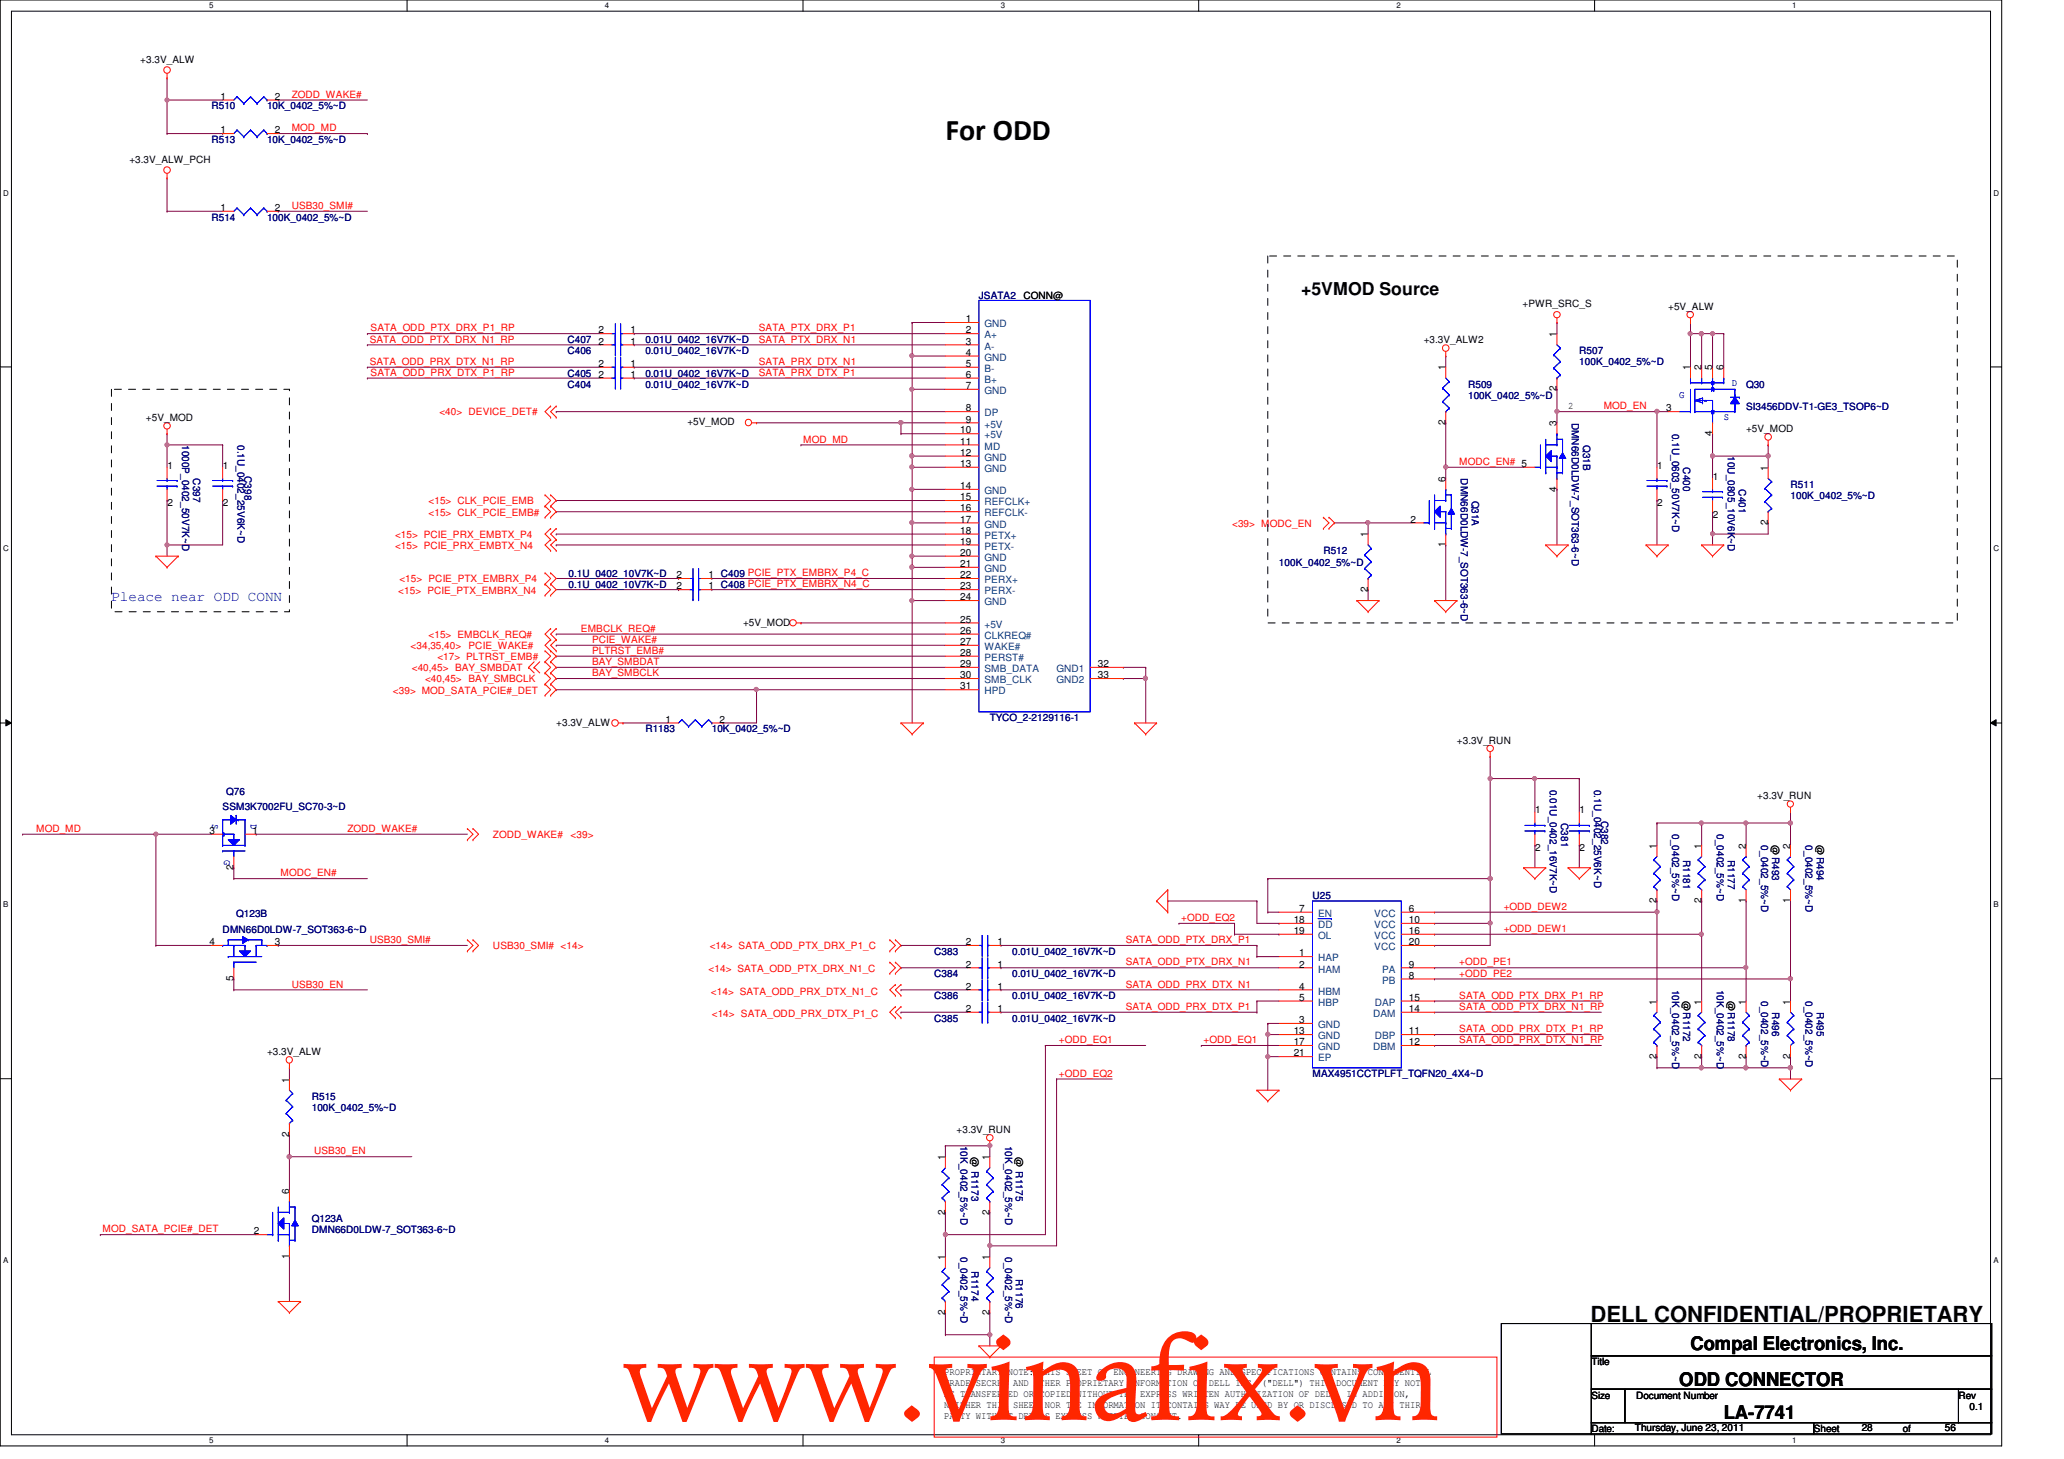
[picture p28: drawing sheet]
<svg xmlns="http://www.w3.org/2000/svg" width="297mm" height="210mm" viewBox="0 0 297 210" stroke-linecap="round" stroke-linejoin="round" font-family="sans-serif">
<defs><g id="words">
<text font-size="16.9" fill="#ff2600" x="89.6" y="204.3">www.vinafix.vn</text>
<text font-size="4.3" x="136.1" y="20.1">For ODD</text>
<text font-size="3.2" x="228.9" y="190.2">DELL CONFIDENTIAL/PROPRIETARY</text>
<g font-size="2.7">
<text x="243.3" y="194.3">Compal Electronics, Inc.</text>
<text x="241.7" y="199.4">ODD CONNECTOR</text>
<text x="248.1" y="204.2">LA-7741</text>
</g>
<text font-size="2.5" x="187.3" y="42.4">+5VMOD Source</text>
<text font-size="2.1" fill="#00f" x="16" y="86.4">Pleace near ODD CONN</text>
<g font-size="1.4">
<text x="20.2" y="9.1">+3.3V_ALW</text>
<text x="31.7" y="14.4">1</text>
<text x="39.5" y="14.4">2</text>
<text x="18.6" y="23.5">+3.3V_ALW_PCH</text>
<text x="31.7" y="19.2">1</text>
<text x="39.5" y="19.2">2</text>
<text x="31.7" y="30.4">1</text>
<text x="39.5" y="30.4">2</text>
<text x="86.1" y="48">2</text>
<text x="90.8" y="48">1</text>
<text x="139" y="46.4">1</text>
<text x="139" y="48">2</text>
<text x="147.3" y="43">CONN@</text>
<text x="219.1" y="44.2">+PWR_SRC_S</text>
<text x="240.1" y="44.6">+5V_ALW</text>
<text x="86.1" y="52.8">2</text>
<text x="86.1" y="49.6">2</text>
<text x="90.8" y="52.8">1</text>
<text x="90.8" y="49.6">1</text>
<text x="139" y="49.6">3</text>
<text x="139" y="51.2">4</text>
<text x="139" y="52.8">5</text>
<text x="204.9" y="49.4">+3.3V_ALW2</text>
<text x="208" y="53.3" transform="rotate(-90 208 53.3)">1</text>
<text x="224" y="48.5" transform="rotate(-90 224 48.5)">1</text>
<text x="243.2" y="53.3" transform="rotate(-90 243.2 53.3)">1</text>
<text x="244.9" y="53.3" transform="rotate(-90 244.9 53.3)">2</text>
<text x="246.4" y="53.3" transform="rotate(-90 246.4 53.3)">5</text>
<text x="248" y="53.3" transform="rotate(-90 248 53.3)">6</text>
<text x="86.1" y="54.4">2</text>
<text x="90.8" y="54.4">1</text>
<text x="139" y="54.4">6</text>
<text x="139" y="56">7</text>
<text x="139" y="59.2">8</text>
<text x="224" y="56.3" transform="rotate(-90 224 56.3)">2</text>
<text x="225.7" y="58.8">2</text>
<text x="239.8" y="59.2">3</text>
<text x="21" y="60.6">+5V_MOD</text>
<text x="98.9" y="61.2">+5V_MOD</text>
<text x="138.2" y="62.4">10</text>
<text x="138.2" y="64">11</text>
<text x="138.2" y="65.6">12</text>
<text x="139" y="60.8">9</text>
<text x="208" y="61.1" transform="rotate(-90 208 61.1)">2</text>
<text x="224" y="61.3" transform="rotate(-90 224 61.3)">3</text>
<text x="246.4" y="62.7" transform="rotate(-90 246.4 62.7)">4</text>
<text x="251.3" y="62.2">+5V_MOD</text>
<text x="24.1" y="67.4">1</text>
<text x="32.1" y="67.4">1</text>
<text x="138.2" y="67.2">13</text>
<text x="138.2" y="70.4">14</text>
<text x="138.2" y="72">15</text>
<text x="208" y="69.3" transform="rotate(-90 208 69.3)">6</text>
<text x="224" y="70.7" transform="rotate(-90 224 70.7)">4</text>
<text x="238.5" y="67.4">1</text>
<text x="246.5" y="69">1</text>
<text x="254.4" y="67.7" transform="rotate(-90 254.4 67.7)">1</text>
<text x="24.1" y="72.9">2</text>
<text x="32.1" y="72.9">2</text>
<text x="138.2" y="73.6">16</text>
<text x="138.2" y="75.2">17</text>
<text x="138.2" y="76.8">18</text>
<text x="196.8" y="77.3" transform="rotate(-90 196.8 77.3)">1</text>
<text x="203" y="75.2">2</text>
<text x="238.5" y="72.9">2</text>
<text x="246.5" y="74.5">2</text>
<text x="254.4" y="75.5" transform="rotate(-90 254.4 75.5)">2</text>
<text x="97.4" y="83.2">2</text>
<text x="102" y="83.2">1 C409 PCIE_PTX_EMBRX_P4_C</text>
<text x="138.2" y="83.2">22</text>
<text x="138.2" y="78.4">19</text>
<text x="138.2" y="80">20</text>
<text x="138.2" y="81.6">21</text>
<text x="208" y="78.7" transform="rotate(-90 208 78.7)">1</text>
<text x="97.4" y="84.8">2</text>
<text x="102" y="84.8">1 C408 PCIE_PTX_EMBRX_N4_C</text>
<text x="138.2" y="84.8">23</text>
<text x="138.2" y="86.4">24</text>
<text x="138.2" y="89.6">25</text>
<text x="196.8" y="85.1" transform="rotate(-90 196.8 85.1)">2</text>
<text x="106.9" y="90">+5V_MOD</text>
<text x="138.2" y="91.2">26</text>
<text x="138.2" y="92.8">27</text>
<text x="138.2" y="94.4">28</text>
<text x="138.2" y="96">29</text>
<text x="158" y="96">32</text>
<text x="138.2" y="97.6">30</text>
<text x="138.2" y="99.2">31</text>
<text x="158" y="97.6">33</text>
<text x="80" y="104.4">+3.3V_ALW</text>
<text x="95.8" y="104">1</text>
<text x="103.5" y="104">2</text>
<text x="209.7" y="107">+3.3V_RUN</text>
<text x="30.1" y="120">3</text>
<text x="36.4" y="120">1</text>
<text x="220.9" y="117">1</text>
<text x="227.3" y="117">1</text>
<text x="252.9" y="115">+3.3V_RUN</text>
<text x="33.6" y="125.1" transform="rotate(-90 33.6 125.1)">2</text>
<text x="220.9" y="122.5">2</text>
<text x="227.3" y="122.5">2</text>
<text x="238.4" y="122.1" transform="rotate(-90 238.4 122.1)">1</text>
<text x="244.9" y="122.1" transform="rotate(-90 244.9 122.1)">1</text>
<text x="251.2" y="122.1" transform="rotate(-90 251.2 122.1)">2</text>
<text x="255.1" y="121.6" transform="rotate(90 255.1 121.6)">@R493</text>
<text x="257.6" y="122.1" transform="rotate(-90 257.6 122.1)">2</text>
<text x="261.4" y="121.6" transform="rotate(90 261.4 121.6)">@R494</text>
<text x="187" y="131.2">7</text>
<text x="202.8" y="131.2">6</text>
<text x="238.4" y="129.9" transform="rotate(-90 238.4 129.9)">2</text>
<text x="244.9" y="129.9" transform="rotate(-90 244.9 129.9)">2</text>
<text x="251.2" y="129.9" transform="rotate(-90 251.2 129.9)">1</text>
<text x="257.6" y="129.9" transform="rotate(-90 257.6 129.9)">1</text>
<text x="30.1" y="136">4</text>
<text x="39.5" y="136">3</text>
<text x="139" y="136">2</text>
<text x="143.5" y="136">1</text>
<text x="186.2" y="134.4">19</text>
<text x="186.2" y="132.8">18</text>
<text x="187" y="137.6">1</text>
<text x="202.8" y="136">20</text>
<text x="202.8" y="132.8">10</text>
<text x="202.8" y="134.4">16</text>
<text x="33.6" y="141.1" transform="rotate(-90 33.6 141.1)">5</text>
<text x="139" y="139.2">2</text>
<text x="139" y="142.4">2</text>
<text x="143.5" y="139.2">1</text>
<text x="143.5" y="142.4">1</text>
<text x="187" y="139.2">2</text>
<text x="187" y="144">5</text>
<text x="187" y="142.4">4</text>
<text x="202.8" y="140.8">8</text>
<text x="202.8" y="139.2">9</text>
<text x="202.8" y="144">15</text>
<text x="139" y="145.6">2</text>
<text x="143.5" y="145.6">1</text>
<text x="186.2" y="148.8">13</text>
<text x="187" y="147.2">3</text>
<text x="202.8" y="148.8">11</text>
<text x="202.8" y="145.6">14</text>
<text x="238.4" y="144.5" transform="rotate(-90 238.4 144.5)">1</text>
<text x="242.2" y="144" transform="rotate(90 242.2 144)">@R1172</text>
<text x="244.9" y="144.5" transform="rotate(-90 244.9 144.5)">1</text>
<text x="248.7" y="144" transform="rotate(90 248.7 144)">@R1178</text>
<text x="251.2" y="144.5" transform="rotate(-90 251.2 144.5)">1</text>
<text x="257.6" y="144.5" transform="rotate(-90 257.6 144.5)">1</text>
<text x="38.4" y="151.8">+3.3V_ALW</text>
<text x="41.6" y="155.7" transform="rotate(-90 41.6 155.7)">1</text>
<text x="186.2" y="150.4">17</text>
<text x="186.2" y="152">21</text>
<text x="202.8" y="150.4">12</text>
<text x="238.4" y="152.3" transform="rotate(-90 238.4 152.3)">2</text>
<text x="244.9" y="152.3" transform="rotate(-90 244.9 152.3)">2</text>
<text x="251.2" y="152.3" transform="rotate(-90 251.2 152.3)">2</text>
<text x="257.6" y="152.3" transform="rotate(-90 257.6 152.3)">2</text>
<text x="41.6" y="163.5" transform="rotate(-90 41.6 163.5)">2</text>
<text x="136" y="166.9" transform="rotate(-90 136 166.9)">1</text>
<text x="137.7" y="163">+3.3V_RUN</text>
<text x="139.8" y="166.4" transform="rotate(90 139.8 166.4)">@ R1173</text>
<text x="142.4" y="166.9" transform="rotate(-90 142.4 166.9)">1</text>
<text x="146.2" y="166.4" transform="rotate(90 146.2 166.4)">@ R1175</text>
<text x="41.6" y="171.7" transform="rotate(-90 41.6 171.7)">6</text>
<text x="36.5" y="177.6">2</text>
<text x="136" y="174.8" transform="rotate(-90 136 174.8)">2</text>
<text x="142.4" y="174.8" transform="rotate(-90 142.4 174.8)">2</text>
<text x="41.6" y="181.1" transform="rotate(-90 41.6 181.1)">1</text>
<text x="136" y="181.3" transform="rotate(-90 136 181.3)">1</text>
<text x="142.4" y="181.3" transform="rotate(-90 142.4 181.3)">1</text>
<text x="136" y="189.1" transform="rotate(-90 136 189.1)">2</text>
<text x="142.4" y="189.1" transform="rotate(-90 142.4 189.1)">2</text>
<text x="135.9" y="197.9">PROPRIETARY NOTE: THIS SHEET OF ENGINEERING DRAWING AND SPECIFICATIONS CONTAINS CONFIDENTIAL</text>
<text x="229" y="196.4">Title</text>
<text x="135.9" y="199.4">TRADE SECRET AND OTHER PROPRIETARY INFORMATION OF DELL INC. (&quot;DELL&quot;) THIS DOCUMENT MAY NOT</text>
<text x="135.9" y="201">BE TRANSFERRED OR COPIED WITHOUT THE EXPRESS WRITTEN AUTHORIZATION OF DELL. IN ADDITION,</text>
<text x="135.9" y="202.6">NEITHER THIS SHEET NOR THE INFORMATION IT CONTAINS WAY BE USED BY OR DISCLOSED TO ANY THIRD</text>
<text x="229" y="201.2">Size</text>
<text x="235.5" y="201.2">Document Number</text>
<text x="281.9" y="201.2">Rev</text>
<text x="283.5" y="202.8">0.1</text>
<text x="135.9" y="204.1">PARTY WITHOUT DELL'S EXPRESS WRITTEN CONSENT.</text>
<text x="229" y="206">Date:</text>
<text x="235.3" y="205.9">Thursday, June 23, 2011</text>
<text x="261" y="206">Sheet</text>
<text x="267.9" y="205.9">28</text>
<text x="273.9" y="206">of</text>
<text x="279.9" y="205.9">56</text>
</g>
<g font-size="1.4" fill="#000080">
<text x="30.4" y="15.7">R510</text>
<text x="38.4" y="15.7">10K_0402_5%~D</text>
<text x="30.4" y="20.6">R513</text>
<text x="38.4" y="20.6">10K_0402_5%~D</text>
<text x="30.4" y="31.7">R514</text>
<text x="38.4" y="31.7">100K_0402_5%~D</text>
<text x="140.9" y="43">JSATA2</text>
<text x="81.7" y="49.4">C407</text>
<text x="81.7" y="51">C406</text>
<text x="92.9" y="49.4">0.01U_0402_16V7K~D</text>
<text x="92.9" y="51">0.01U_0402_16V7K~D</text>
<text x="227.3" y="51">R507</text>
<text x="227.3" y="52.6">100K_0402_5%~D</text>
<text x="81.7" y="54.2">C405</text>
<text x="81.7" y="55.8">C404</text>
<text x="92.9" y="54.2">0.01U_0402_16V7K~D</text>
<text x="92.9" y="55.8">0.01U_0402_16V7K~D</text>
<text x="211.3" y="55.8">R509</text>
<text x="211.3" y="57.4">100K_0402_5%~D</text>
<text x="251.3" y="55.8">Q30</text>
<text x="251.3" y="59">SI3456DDV-T1-GE3_TSOP6~D</text>
<text x="26.2" y="64" transform="rotate(90 26.2 64)">1000P_0402_50V7K~D</text>
<text x="34.2" y="64" transform="rotate(90 34.2 64)">0.1U_0402_25V6K~D</text>
<text x="226.2" y="60.8" transform="rotate(90 226.2 60.8)">DMN66D0LDW-7_SOT363-6~D</text>
<text x="227.8" y="64" transform="rotate(90 227.8 64)">Q31B</text>
<text x="240.7" y="62.4" transform="rotate(90 240.7 62.4)">0.1U_0603_50V7K~D</text>
<text x="248.7" y="65.6" transform="rotate(90 248.7 65.6)">10U_0805_10V6K~D</text>
<text x="27.8" y="68.8" transform="rotate(90 27.8 68.8)">C397</text>
<text x="35.2" y="68.5" transform="rotate(90 35.2 68.5)">C398</text>
<text x="210.2" y="68.8" transform="rotate(90 210.2 68.8)">DMN66D0LDW-7_SOT363-6~D</text>
<text x="242.2" y="67.2" transform="rotate(90 242.2 67.2)">C400</text>
<text x="250.2" y="70.4" transform="rotate(90 250.2 70.4)">C401</text>
<text x="257.7" y="70.2">R511</text>
<text x="257.7" y="71.8">100K_0402_5%~D</text>
<text x="211.8" y="72" transform="rotate(90 211.8 72)">Q31A</text>
<text x="81.8" y="83">0.1U_0402_10V7K~D</text>
<text x="184.1" y="81.4">100K_0402_5%~D</text>
<text x="190.5" y="79.8">R512</text>
<text x="81.8" y="84.6">0.1U_0402_10V7K~D</text>
<text x="92.9" y="105.4">R1183</text>
<text x="102.4" y="105.4">10K_0402_5%~D</text>
<text x="142.4" y="103.8">TYCO_2-2129116-1</text>
<text x="223.1" y="113.6" transform="rotate(90 223.1 113.6)">0.01U_0402_16V7K~D</text>
<text x="229.4" y="113.6" transform="rotate(90 229.4 113.6)">0.1U_0402_25V6K~D</text>
<text x="32" y="116.6">SSM3K7002FU_SC70-3~D</text>
<text x="32.6" y="114.3">Q76</text>
<text x="224.7" y="118.4" transform="rotate(90 224.7 118.4)">C381</text>
<text x="230.4" y="118.1" transform="rotate(90 230.4 118.1)">C382</text>
<text x="240.7" y="120" transform="rotate(90 240.7 120)">0_0402_5%~D</text>
<text x="242.2" y="123.7" transform="rotate(90 242.2 123.7)">R1181</text>
<text x="247.1" y="120" transform="rotate(90 247.1 120)">0_0402_5%~D</text>
<text x="248.7" y="123.7" transform="rotate(90 248.7 123.7)">R1177</text>
<text x="253.4" y="121.6" transform="rotate(90 253.4 121.6)">0_0402_5%~D</text>
<text x="259.8" y="121.6" transform="rotate(90 259.8 121.6)">0_0402_5%~D</text>
<text x="34" y="132">Q123B</text>
<text x="188.9" y="129.4">U25</text>
<text x="32" y="134.2">DMN66D0LDW-7_SOT363-6~D</text>
<text x="134.4" y="137.4">C383</text>
<text x="145.7" y="137.4">0.01U_0402_16V7K~D</text>
<text x="134.4" y="140.6">C384</text>
<text x="134.4" y="143.8">C386</text>
<text x="145.7" y="140.6">0.01U_0402_16V7K~D</text>
<text x="145.7" y="143.8">0.01U_0402_16V7K~D</text>
<text x="240.7" y="142.4" transform="rotate(90 240.7 142.4)">10K_0402_5%~D</text>
<text x="247.1" y="142.4" transform="rotate(90 247.1 142.4)">10K_0402_5%~D</text>
<text x="134.4" y="147">C385</text>
<text x="145.7" y="147">0.01U_0402_16V7K~D</text>
<text x="253.4" y="144" transform="rotate(90 253.4 144)">0_0402_5%~D</text>
<text x="255.1" y="145.6" transform="rotate(90 255.1 145.6)">R496</text>
<text x="259.8" y="144" transform="rotate(90 259.8 144)">0_0402_5%~D</text>
<text x="261.4" y="145.6" transform="rotate(90 261.4 145.6)">R495</text>
<text x="188.9" y="155">MAX4951CCTPLFT_TQFN20_4X4~D</text>
<text x="44.9" y="158.2">R515</text>
<text x="44.9" y="159.8">100K_0402_5%~D</text>
<text x="138.2" y="164.8" transform="rotate(90 138.2 164.8)">10K_0402_5%~D</text>
<text x="144.6" y="164.8" transform="rotate(90 144.6 164.8)">10K_0402_5%~D</text>
<text x="44.9" y="175.8">Q123A</text>
<text x="44.9" y="177.4">DMN66D0LDW-7_SOT363-6~D</text>
<text x="138.2" y="180.8" transform="rotate(90 138.2 180.8)">0_0402_5%~D</text>
<text x="139.8" y="182.9" transform="rotate(90 139.8 182.9)">R1174</text>
<text x="144.6" y="180.8" transform="rotate(90 144.6 180.8)">0_0402_5%~D</text>
<text x="146.2" y="184" transform="rotate(90 146.2 184)">R1176</text>
</g>
<g font-size="1.4" fill="#f00">
<text x="42" y="14.1">ZODD_WAKE#</text>
<text x="42" y="18.9">MOD_MD</text>
<text x="42" y="30.1">USB30_SMI#</text>
<text x="53.3" y="47.7">SATA_ODD_PTX_DRX_P1_RP</text>
<text x="109.2" y="47.7">SATA_PTX_DRX_P1</text>
<text x="53.2" y="52.5">SATA_ODD_PRX_DTX_N1_RP</text>
<text x="53.2" y="49.3">SATA_ODD_PTX_DRX_N1_RP</text>
<text x="109.2" y="52.5">SATA_PRX_DTX_N1</text>
<text x="109.2" y="49.3">SATA_PTX_DRX_N1</text>
<text x="53.3" y="54.1">SATA_ODD_PRX_DTX_P1_RP</text>
<text x="63.2" y="59.8">&lt;40&gt; DEVICE_DET#</text>
<text x="109.2" y="54.1">SATA_PRX_DTX_P1</text>
<text x="230.8" y="58.9">MOD_EN</text>
<text x="115.6" y="63.7">MOD_MD</text>
<text x="210" y="66.9">MODC_EN# 5</text>
<text x="56.9" y="77.4">&lt;15&gt; PCIE_PRX_EMBTX_P4</text>
<text x="61.7" y="72.6">&lt;15&gt; CLK_PCIE_EMB</text>
<text x="61.7" y="74.2">&lt;15&gt; CLK_PCIE_EMB#</text>
<text x="177.3" y="75.8">&lt;39&gt; MODC_EN</text>
<text x="56.9" y="79">&lt;15&gt; PCIE_PRX_EMBTX_N4</text>
<text x="57.5" y="83.8">&lt;15&gt; PCIE_PTX_EMBRX_P4</text>
<text x="57.3" y="85.4">&lt;15&gt; PCIE_PTX_EMBRX_N4</text>
<text x="59.1" y="93.4">&lt;34,35,40&gt;</text>
<text x="61.7" y="91.8">&lt;15&gt; EMBCLK_REQ#</text>
<text x="62.9" y="95">&lt;17&gt; PLTRST_EMB#</text>
<text x="67.4" y="93.4">PCIE_WAKE#</text>
<text x="83.6" y="90.9">EMBCLK_REQ#</text>
<text x="85.2" y="92.5">PCIE_WAKE#</text>
<text x="85.2" y="95.7">BAY_SMBDAT</text>
<text x="85.2" y="94.1">PLTRST_EMB#</text>
<text x="56.6" y="99.8">&lt;39&gt; MOD_SATA_PCIE#_DET</text>
<text x="59.3" y="96.6">&lt;40,45&gt; BAY_SMBDAT</text>
<text x="61.2" y="98.2">&lt;40,45&gt; BAY_SMBCLK</text>
<text x="85.2" y="97.3">BAY_SMBCLK</text>
<text x="5.2" y="119.7">MOD_MD</text>
<text x="50" y="119.7">ZODD_WAKE#</text>
<text x="70.9" y="120.6">ZODD_WAKE#</text>
<text x="82.1" y="120.6">&lt;39&gt;</text>
<text x="40.4" y="126.1">MODC_EN#</text>
<text x="216.4" y="130.9">+ODD_DEW2</text>
<text x="53.2" y="135.7">USB30_SMI#</text>
<text x="70.9" y="136.6">USB30_SMI# &lt;14&gt;</text>
<text x="102.1" y="136.6">&lt;14&gt; SATA_ODD_PTX_DRX_P1_C</text>
<text x="162" y="135.7">SATA_ODD_PTX_DRX_P1</text>
<text x="170" y="132.5">+ODD_EQ2</text>
<text x="216.4" y="134.1">+ODD_DEW1</text>
<text x="42" y="142.1">USB30_EN</text>
<text x="102" y="139.8">&lt;14&gt; SATA_ODD_PTX_DRX_N1_C</text>
<text x="102.3" y="143.1">&lt;14&gt; SATA_ODD_PRX_DTX_N1_C</text>
<text x="162" y="142.1">SATA_ODD_PRX_DTX_N1</text>
<text x="162" y="138.9">SATA_ODD_PTX_DRX_N1</text>
<text x="210" y="138.9">+ODD_PE1</text>
<text x="210" y="140.5">+ODD_PE2</text>
<text x="210" y="143.7">SATA_ODD_PTX_DRX_P1_RP</text>
<text x="102.4" y="146.3">&lt;14&gt; SATA_ODD_PRX_DTX_P1_C</text>
<text x="162" y="145.3">SATA_ODD_PRX_DTX_P1</text>
<text x="210" y="145.3">SATA_ODD_PTX_DRX_N1_RP</text>
<text x="210" y="148.5">SATA_ODD_PRX_DTX_P1_RP</text>
<text x="152.4" y="150.1">+ODD_EQ1</text>
<text x="152.4" y="154.9">+ODD_EQ2</text>
<text x="173.2" y="150.1">+ODD_EQ1</text>
<text x="210" y="150.1">SATA_ODD_PRX_DTX_N1_RP</text>
<text x="45.2" y="166.1">USB30_EN</text>
<text x="14.8" y="177.3">MOD_SATA_PCIE#_DET</text>
</g>
<g font-size="1.4" fill="#004080">
<text x="141.7" y="47.1">GND</text>
<text x="141.7" y="48.7">A+</text>
<text x="141.7" y="50.3">A-</text>
<text x="141.7" y="51.9">GND</text>
<text x="141.7" y="53.5">B-</text>
<text x="141.7" y="55.1">B+</text>
<text x="141.7" y="56.7">GND</text>
<text x="141.7" y="59.9">DP</text>
<text x="141.7" y="61.5">+5V</text>
<text x="141.7" y="63.1">+5V</text>
<text x="141.7" y="64.7">MD</text>
<text x="141.7" y="66.3">GND</text>
<text x="141.7" y="67.9">GND</text>
<text x="141.7" y="71.1">GND</text>
<text x="141.7" y="72.7">REFCLK+</text>
<text x="141.7" y="74.3">REFCLK-</text>
<text x="141.7" y="75.9">GND</text>
<text x="141.7" y="77.5">PETX+</text>
<text x="141.7" y="83.9">PERX+</text>
<text x="141.7" y="79.1">PETX-</text>
<text x="141.7" y="80.7">GND</text>
<text x="141.7" y="82.3">GND</text>
<text x="141.7" y="85.5">PERX-</text>
<text x="141.7" y="87.1">GND</text>
<text x="141.7" y="90.3">+5V</text>
<text x="141.7" y="91.9">CLKREQ#</text>
<text x="141.7" y="93.5">WAKE#</text>
<text x="141.7" y="95.1">PERST#</text>
<text x="141.7" y="96.7">SMB_DATA</text>
<text x="141.7" y="98.3">SMB_CLK</text>
<text x="141.7" y="99.9">HPD</text>
<text x="152.1" y="96.7">GND1</text>
<text x="152.1" y="98.3">GND2</text>
<text x="189.7" y="131.9">EN</text>
<text x="197.8" y="131.9">VCC</text>
<text x="189.7" y="135.1">OL</text>
<text x="189.7" y="133.5">DD</text>
<text x="197.8" y="136.7">VCC</text>
<text x="197.8" y="133.5">VCC</text>
<text x="197.8" y="135.1">VCC</text>
<text x="189.7" y="138.3">HAP</text>
<text x="189.7" y="139.9">HAM</text>
<text x="189.7" y="143.1">HBM</text>
<text x="198.9" y="141.5">PB</text>
<text x="198.9" y="139.9">PA</text>
<text x="189.7" y="144.7">HBP</text>
<text x="189.7" y="149.5">GND</text>
<text x="189.7" y="147.9">GND</text>
<text x="197.6" y="146.3">DAM</text>
<text x="197.9" y="149.5">DBP</text>
<text x="197.9" y="144.7">DAP</text>
<text x="189.7" y="151.1">GND</text>
<text x="189.7" y="152.7">EP</text>
<text x="197.6" y="151.1">DBM</text>
</g>
<g font-size="1.4" fill="#00f">
<text x="241.7" y="57.2">G</text>
<text x="249.2" y="55.6">D</text>
<text x="248.1" y="60.4">S</text>
<text x="30.5" y="118.6" transform="rotate(90 30.5 118.6)">S</text>
<text x="36.1" y="118.6" transform="rotate(90 36.1 118.6)">D</text>
<text x="32.3" y="123.7" transform="rotate(90 32.3 123.7)">G</text>
</g>
<g font-size="1.1">
<text x="30.1" y="1.1">5</text>
<text x="87" y="1.1">4</text>
<text x="144" y="1.1">3</text>
<text x="201" y="1.1">2</text>
<text x="257.9" y="1.1">1</text>
<text x=".5" y="28.2">D</text>
<text x="286.9" y="28.2">D</text>
<text x=".5" y="79.3">C</text>
<text x="286.9" y="79.3">C</text>
<text x=".5" y="130.6">B</text>
<text x="286.9" y="130.6">B</text>
<text x=".5" y="181.7">A</text>
<text x="286.9" y="181.7">A</text>
<text x="30.1" y="207.6">5</text>
<text x="87" y="207.6">4</text>
<text x="144" y="207.6">3</text>
<text x="201" y="207.6">2</text>
<text x="257.9" y="207.6">1</text>
</g>
</g></defs>
<path d="M0 0h288.1v208h-288.1zM1.6 1.6h284.9v204.8h-284.9z" fill="none" stroke="#000" stroke-width=".14"/>
<g fill="#fff">
<path d="M30.1 .2h.6v1.2h-.6z"/>
<path d="M30.1 206.6h.6v1.2h-.6z"/>
</g>
<path d="M58.6 0v1.6M58.6 206.4v1.6" fill="none" stroke="#000" stroke-width=".14"/>
<g fill="#fff">
<path d="M87 .2h.6v1.2h-.6z"/>
<path d="M87 206.6h.6v1.2h-.6z"/>
</g>
<path d="M115.6 0v1.6M115.6 206.4v1.6" fill="none" stroke="#000" stroke-width=".14"/>
<g fill="#fff">
<path d="M144 .2h.6v1.2h-.6z"/>
<path d="M144 206.6h.6v1.2h-.6z"/>
</g>
<path d="M172.5 0v1.6M172.5 206.4v1.6" fill="none" stroke="#000" stroke-width=".14"/>
<g fill="#fff">
<path d="M201 .2h.5v1.2h-.5z"/>
<path d="M201 206.6h.5v1.2h-.5z"/>
</g>
<path d="M229.5 0v1.6M229.5 206.4v1.6" fill="none" stroke="#000" stroke-width=".14"/>
<g fill="#fff">
<path d="M257.9 .2h.6v1.2h-.6z"/>
<path d="M257.9 206.6h.6v1.2h-.6z"/>
<path d="M.5 27.2h.7v1.2h-.7z"/>
<path d="M286.9 27.2h.8v1.2h-.8z"/>
<path d="M.5 78.4h.7v1.1h-.7z"/>
<path d="M286.9 78.4h.8v1.1h-.8z"/>
</g>
<path d="M0 52.8h1.6M286.5 52.8h1.6" fill="none" stroke="#000" stroke-width=".14"/>
<g fill="#fff">
<path d="M.5 129.6h.7v1.2h-.7z"/>
<path d="M286.9 129.6h.7v1.2h-.7z"/>
</g>
<path d="M0 104h1.6M.8 103.5l.8 .5-.8 .4zM286.5 104l.8-.5v.9zM286.5 104h1.6" fill="none" stroke="#000" stroke-width=".14"/>
<path d="M.8 103.5l.8 .5-.8 .4zM286.5 104l.8-.5v.9z" fill="#000"/>
<g fill="#fff">
<path d="M.5 180.8h.7v1.1h-.7z"/>
<path d="M286.9 180.8h.7v1.1h-.7z"/>
</g>
<path d="M0 155.2h1.6M286.5 155.2h1.6" fill="none" stroke="#000" stroke-width=".14"/>
<path d="M254.5 65.6h.1M254.5 65.6v1.6" fill="none" stroke="#800040" stroke-width=".14"/>
<circle cx="254.5" cy="65.6" r=".31" fill="#f0f"/>
<circle cx="254.5" cy="65.6" r=".31" fill="none" stroke="#f0f" stroke-width=".14"/>
<path d="M246.5 76.8h.1M246.5 76.8v1.6" fill="none" stroke="#800040" stroke-width=".14"/>
<circle cx="246.5" cy="76.8" r=".3" fill="#f0f"/>
<circle cx="246.5" cy="76.8" r=".3" fill="none" stroke="#f0f" stroke-width=".14"/>
<path d="M243.3 48h.1M243.3 48h1.6M246.5 62.4h.1M246.5 65.6h.1M246.5 76.8h.1M246.5 73.6h.1M246.5 62.4v6.4M246.5 73.6v3.2M254.5 75.2h.1M254.5 75.2v1.6h-8" fill="none" stroke="#800040" stroke-width=".14"/>
<circle cx="244.9" cy="48" r=".3" fill="#f0f"/>
<circle cx="244.9" cy="48" r=".3" fill="none" stroke="#f0f" stroke-width=".14"/>
<circle cx="243.2" cy="48" r=".3" fill="#f0f"/>
<circle cx="243.2" cy="48" r=".3" fill="none" stroke="#f0f" stroke-width=".14"/>
<g fill="none" stroke="#800040" stroke-width=".14">
<path d="M224.1 56h.1M224.1 46.4h.1M224.1 46.4v1.6M224.1 56v3.2M244.9 48h.1M244.9 48v4.8M246.5 48h.1M246.5 48h1.6M246.5 48v4.8M248.1 48h.1M248.1 48v4.8M224.1 70.4h.1"/>
<path d="M224.1 70.4v8"/>
</g>
<circle cx="246.5" cy="48" r=".3" fill="#f0f"/>
<circle cx="246.5" cy="48" r=".3" fill="none" stroke="#f0f" stroke-width=".14"/>
<path d="M208.1 67.2h.1M208.1 67.2h11.2" fill="none" stroke="#800040" stroke-width=".14"/>
<circle cx="208.1" cy="67.2" r=".3" fill="#f0f"/>
<circle cx="208.1" cy="67.2" r=".3" fill="none" stroke="#f0f" stroke-width=".14"/>
<path d="M238.5 59.2h.1M238.5 59.2h1.6M238.5 59.2v8M243.3 48h.1M243.3 46.4h.1M243.3 46.4v6.4M244.9 48h.1M244.9 48h1.6M238.5 72h.1M238.5 72v6.4" fill="none" stroke="#800040" stroke-width=".14"/>
<circle cx="244.9" cy="48" r=".3" fill="#f0f"/>
<circle cx="244.9" cy="48" r=".3" fill="none" stroke="#f0f" stroke-width=".14"/>
<path d="M208.1 51.2h.1M208.1 51.2v1.6M208.1 60.8h.1M208.1 78.4h.1M208.1 60.8v6.4M208.1 78.4v8M246.5 65.6h.1M254.5 64h.1M254.5 64v1.6h-8" fill="none" stroke="#800040" stroke-width=".14"/>
<circle cx="246.5" cy="65.6" r=".31" fill="#f0f"/>
<circle cx="246.5" cy="65.6" r=".31" fill="none" stroke="#f0f" stroke-width=".14"/>
<path d="M196.9 75.2h.1M196.9 75.2h6.4" fill="none" stroke="#800040" stroke-width=".14"/>
<circle cx="196.8" cy="75.2" r=".3" fill="#f0f"/>
<circle cx="196.8" cy="75.2" r=".3" fill="none" stroke="#f0f" stroke-width=".14"/>
<g fill="none" stroke="#800040" stroke-width=".14">
<path d="M52.9 54.4h.1M52.9 52.8h.1M52.9 48h.1M52.9 49.6h.1M52.9 54.4h33.5M52.9 52.8h33.5M52.9 48h33.5M52.9 49.6h33.5M224.1 59.2h.1M224.1 59.2v1.6M131.3 65.6h.1M131.3 65.6v1.6"/>
<path d="M192.1 75.2h.1M192.1 75.2h4.8M196.9 75.2h.1M196.9 75.2v1.6M208.1 67.2h.1M208.1 67.2v1.6M196.9 84.8h.1M196.9 84.8v1.6"/>
</g>
<circle cx="131.2" cy="65.6" r=".31" fill="#f0f"/>
<circle cx="131.2" cy="65.6" r=".31" fill="none" stroke="#f0f" stroke-width=".14"/>
<g fill="none" stroke="#800040" stroke-width=".14">
<path d="M80 72h.1M80 72h56.1M131.3 65.6h.1M131.3 65.6h4.8M80 99.2h.1M80 92.8h.1M80 91.2h.1M80 96h.1M80 97.6h.1M80 99.2h56.1M80 92.8h56.1M80 91.2h56.1"/>
<path d="M80 96h56.1M80 97.6h56.1M108.9 99.2h.1M108.9 99.2v4.8h-4.8M89.7 104h.1M89.7 104h6.4M104.1 104h.1"/>
</g>
<circle cx="108.8" cy="99.2" r=".3" fill="#f0f"/>
<circle cx="108.8" cy="99.2" r=".3" fill="none" stroke="#f0f" stroke-width=".14"/>
<path d="M80 94.4h.1M80 94.4h56.1M131.3 86.4h.1M131.3 86.4v17.6" fill="none" stroke="#800040" stroke-width=".14"/>
<circle cx="131.2" cy="86.4" r=".3" fill="#f0f"/>
<circle cx="131.2" cy="86.4" r=".3" fill="none" stroke="#f0f" stroke-width=".14"/>
<path d="M115.3 64h.1M115.3 64h20.8M131.3 81.6h.1M131.3 81.6h4.8M131.3 81.6v4.8" fill="none" stroke="#800040" stroke-width=".14"/>
<circle cx="131.2" cy="81.6" r=".31" fill="#f0f"/>
<circle cx="131.2" cy="81.6" r=".31" fill="none" stroke="#f0f" stroke-width=".14"/>
<path d="M131.3 67.2h.1M131.3 67.2h4.8M131.3 67.2v3.2" fill="none" stroke="#800040" stroke-width=".14"/>
<circle cx="131.2" cy="70.4" r=".3" fill="#f0f"/>
<circle cx="131.2" cy="70.4" r=".3" fill="none" stroke="#f0f" stroke-width=".14"/>
<circle cx="131.2" cy="67.2" r=".3" fill="#f0f"/>
<circle cx="131.2" cy="67.2" r=".3" fill="none" stroke="#f0f" stroke-width=".14"/>
<path d="M24 11.2h.1M24 11.2v3.2M131.3 46.4h.1M131.3 51.2h.1M131.3 46.4h4.8M131.3 51.2h4.8M131.3 51.2v4.8" fill="none" stroke="#800040" stroke-width=".14"/>
<circle cx="131.2" cy="51.2" r=".3" fill="#f0f"/>
<circle cx="131.2" cy="51.2" r=".3" fill="none" stroke="#f0f" stroke-width=".14"/>
<path d="M131.3 46.4h.1M131.3 46.4v4.8M80 73.6h.1M80 73.6h56.1M131.3 75.2v4.8M115.3 89.6h.1M115.3 89.6h20.8M131.3 80h.1M164.9 96h.1M164.9 96v1.6" fill="none" stroke="#800040" stroke-width=".14"/>
<circle cx="131.2" cy="80" r=".3" fill="#f0f"/>
<circle cx="131.2" cy="80" r=".3" fill="none" stroke="#f0f" stroke-width=".14"/>
<path d="M108.9 60.8h.1M108.9 60.8h27.2M129.7 60.8h.1M129.7 60.8v1.6" fill="none" stroke="#800040" stroke-width=".14"/>
<circle cx="129.6" cy="60.8" r=".31" fill="#f0f"/>
<circle cx="129.6" cy="60.8" r=".31" fill="none" stroke="#f0f" stroke-width=".14"/>
<g fill="none" stroke="#800040" stroke-width=".14">
<path d="M131.3 56h.1M131.3 56v9.6M131.3 56h4.8M80 76.8h.1M80 76.8h56.1M129.7 62.4h.1M129.7 62.4h6.4M131.3 70.4h.1M131.3 70.4v4.8M131.3 70.4h4.8M131.3 80h.1M131.3 86.4h.1"/>
<path d="M131.3 80v1.6M131.3 80h4.8M131.3 86.4h4.8"/>
</g>
<circle cx="131.2" cy="56" r=".3" fill="#f0f"/>
<circle cx="131.2" cy="56" r=".3" fill="none" stroke="#f0f" stroke-width=".14"/>
<path d="M80 59.2h.1M80 59.2h56.1M131.3 75.2h.1M131.3 75.2h4.8" fill="none" stroke="#800040" stroke-width=".14"/>
<circle cx="131.2" cy="75.2" r=".3" fill="#f0f"/>
<circle cx="131.2" cy="75.2" r=".3" fill="none" stroke="#f0f" stroke-width=".14"/>
<path d="M161.7 96h.1M161.7 97.6h.1M161.7 96h3.2M161.7 97.6h3.2M164.9 97.6h.1M164.9 97.6v6.4" fill="none" stroke="#800040" stroke-width=".14"/>
<circle cx="164.8" cy="97.6" r=".31" fill="#f0f"/>
<circle cx="164.8" cy="97.6" r=".31" fill="none" stroke="#f0f" stroke-width=".14"/>
<g fill="none" stroke="#800040" stroke-width=".14">
<path d="M24 14.4h.1M24 14.4h8M40 14.4h.1M40 14.4h12.9M24 78.4h.1M24 72h.1M24 64h.1M24 62.4h.1M24 62.4v4.8M24 72v8M24 64h8M32 72h.1"/>
<path d="M32 72v6.4M80 78.4h.1M80 78.4h56.1"/>
</g>
<circle cx="24" cy="64" r=".3" fill="#f0f"/>
<circle cx="24" cy="64" r=".3" fill="none" stroke="#f0f" stroke-width=".14"/>
<path d="M24 78.4h.1M24 78.4h8M32 64h.1M32 64v3.2" fill="none" stroke="#800040" stroke-width=".14"/>
<circle cx="24" cy="78.4" r=".3" fill="#f0f"/>
<circle cx="24" cy="78.4" r=".3" fill="none" stroke="#f0f" stroke-width=".14"/>
<path d="M24 19.2h.1M24 14.4v4.8M40 19.2h12.9M52.9 19.2h.1" fill="none" stroke="#800040" stroke-width=".14"/>
<circle cx="24" cy="14.4" r=".3" fill="#f0f"/>
<circle cx="24" cy="14.4" r=".3" fill="none" stroke="#f0f" stroke-width=".14"/>
<g fill="none" stroke="#800040" stroke-width=".14">
<path d="M24 19.2h8M32 19.2h.1M22.4 120h.1M22.4 136h.1M22.4 120h8M22.4 120v16M22.4 136h8M33.7 126.4h.1M33.7 124.8h.1M33.7 126.4h19.2M33.7 124.8v1.6M36.9 120h.1"/>
<path d="M36.9 120h30.4"/>
</g>
<circle cx="22.4" cy="120" r=".3" fill="#f0f"/>
<circle cx="22.4" cy="120" r=".3" fill="none" stroke="#f0f" stroke-width=".14"/>
<g fill="none" stroke="#800040" stroke-width=".14">
<path d="M3.3 120h.1M3.3 120h19.1M40 136h.1M40 136h27.3M33.7 140.8h.1M33.7 142.4h.1M33.7 140.8v1.6M33.7 142.4h19.2M41.7 153.6h.1M41.7 153.6v1.6M14.4 177.6h.1M14.4 177.6h22.5"/>
<path d="M41.7 166.4h.1M41.7 166.4v4.8M41.7 166.4h17.6"/>
</g>
<circle cx="41.6" cy="166.4" r=".31" fill="#f0f"/>
<circle cx="41.6" cy="166.4" r=".31" fill="none" stroke="#f0f" stroke-width=".14"/>
<g fill="none" stroke="#800040" stroke-width=".14">
<path d="M24 25.6h.1M24 30.4h.1M24 30.4h8M24 25.6v4.8M40 30.4h.1M40 30.4h12.9M224.1 59.2h.1M224.1 59.2h14.4M80 84.8h17.7M80 83.2h17.7M97.7 84.8h.1M97.7 83.2h.1"/>
<path d="M102.4 83.2h.1M102.4 84.8h.1M102.4 84.8h33.7M102.4 83.2h33.7M41.7 180.8h.1M41.7 180.8v6.4"/>
</g>
<circle cx="238.5" cy="59.2" r=".3" fill="#f0f"/>
<circle cx="238.5" cy="59.2" r=".3" fill="none" stroke="#f0f" stroke-width=".14"/>
<circle cx="224.1" cy="59.2" r=".3" fill="#f0f"/>
<circle cx="224.1" cy="59.2" r=".3" fill="none" stroke="#f0f" stroke-width=".14"/>
<path d="M41.7 163.2h.1M41.7 163.2v3.2M142.4 188.8h.1M142.4 188.8v3.2" fill="none" stroke="#800040" stroke-width=".14"/>
<circle cx="142.4" cy="192" r=".3" fill="#f0f"/>
<circle cx="142.4" cy="192" r=".3" fill="none" stroke="#f0f" stroke-width=".14"/>
<path d="M136.1 164.8h.1M136.1 164.8v1.6M136.1 164.8h6.3M142.4 164.8h.1M142.4 164.8v1.6" fill="none" stroke="#800040" stroke-width=".14"/>
<circle cx="142.4" cy="164.8" r=".3" fill="#f0f"/>
<circle cx="142.4" cy="164.8" r=".3" fill="none" stroke="#f0f" stroke-width=".14"/>
<path d="M150.4 150.4h.1M150.4 150.4v27.2h-14.3M150.4 150.4h14.5M152.1 155.2h.1M152.1 155.2h8M152.1 155.2v24h-9.7M136.1 177.6h.1M142.4 179.2h.1M142.4 192h.1M142.4 192v1.6" fill="none" stroke="#800040" stroke-width=".14"/>
<circle cx="142.4" cy="179.2" r=".3" fill="#f0f"/>
<circle cx="142.4" cy="179.2" r=".3" fill="none" stroke="#f0f" stroke-width=".14"/>
<path d="M136.1 174.4h.1M136.1 177.6h.1M136.1 174.4v6.4M142.4 179.2h.1M142.4 179.2v1.6" fill="none" stroke="#800040" stroke-width=".14"/>
<circle cx="136" cy="177.6" r=".31" fill="#f0f"/>
<circle cx="136" cy="177.6" r=".31" fill="none" stroke="#f0f" stroke-width=".14"/>
<path d="M206.5 131.2h.1M206.5 131.2h32M129.7 142.4h.1M129.7 142.4h9.6M142.4 174.4h.1M142.4 174.4v4.8M136.1 188.8h.1M136.1 192h.1M136.1 188.8v3.2M136.1 192h6.3" fill="none" stroke="#800040" stroke-width=".14"/>
<circle cx="238.5" cy="131.2" r=".3" fill="#f0f"/>
<circle cx="238.5" cy="131.2" r=".3" fill="none" stroke="#f0f" stroke-width=".14"/>
<path d="M206.5 139.2h.1M206.5 139.2h44.8" fill="none" stroke="#800040" stroke-width=".14"/>
<circle cx="251.2" cy="139.2" r=".3" fill="#f0f"/>
<circle cx="251.2" cy="139.2" r=".3" fill="none" stroke="#f0f" stroke-width=".14"/>
<path d="M206.5 140.8h.1M206.5 140.8h51.2" fill="none" stroke="#800040" stroke-width=".14"/>
<circle cx="257.7" cy="140.8" r=".31" fill="#f0f"/>
<circle cx="257.7" cy="140.8" r=".31" fill="none" stroke="#f0f" stroke-width=".14"/>
<path d="M180.9 132.8h3.2M184.1 132.8h.1M206.5 134.4h.1M206.5 134.4h38.4M238.5 129.6h.1M238.5 129.6v1.6M251.3 129.6h.1M251.3 129.6v9.6M257.7 129.6h.1M257.7 129.6v11.2M182.5 152h.1M182.5 152v4.8" fill="none" stroke="#800040" stroke-width=".14"/>
<circle cx="244.9" cy="134.4" r=".3" fill="#f0f"/>
<circle cx="244.9" cy="134.4" r=".3" fill="none" stroke="#f0f" stroke-width=".14"/>
<path d="M238.5 131.2h.1M238.5 131.2v12.8M244.9 134.4h.1M244.9 134.4v9.6M244.9 153.6h.1M244.9 153.6h6.4" fill="none" stroke="#800040" stroke-width=".14"/>
<circle cx="251.2" cy="153.6" r=".31" fill="#f0f"/>
<circle cx="251.2" cy="153.6" r=".31" fill="none" stroke="#f0f" stroke-width=".14"/>
<circle cx="244.8" cy="153.6" r=".31" fill="#f0f"/>
<circle cx="244.8" cy="153.6" r=".31" fill="none" stroke="#f0f" stroke-width=".14"/>
<path d="M244.9 118.4h.1M244.9 118.4v3.2M244.9 118.4h6.4M168.1 129.6h.1M168.1 129.6h12.8M180.9 129.6h.1M180.9 129.6v3.2M238.5 152h.1M238.5 153.6h.1M238.5 152v1.6M244.9 152h.1M244.9 152v1.6h-6.4" fill="none" stroke="#800040" stroke-width=".14"/>
<circle cx="251.2" cy="118.4" r=".3" fill="#f0f"/>
<circle cx="251.2" cy="118.4" r=".3" fill="none" stroke="#f0f" stroke-width=".14"/>
<circle cx="244.9" cy="118.4" r=".3" fill="#f0f"/>
<circle cx="244.9" cy="118.4" r=".3" fill="none" stroke="#f0f" stroke-width=".14"/>
<path d="M214.5 112h.1M214.5 112v14.4M238.5 118.4h.1M238.5 118.4v3.2M238.5 118.4h6.4M182.5 131.2h.1M182.5 131.2h1.6M244.9 129.6h.1M244.9 129.6v4.8M257.7 152h.1M257.7 152v1.6" fill="none" stroke="#800040" stroke-width=".14"/>
<circle cx="214.5" cy="126.4" r=".3" fill="#f0f"/>
<circle cx="214.5" cy="126.4" r=".3" fill="none" stroke="#f0f" stroke-width=".14"/>
<circle cx="214.5" cy="112" r=".3" fill="#f0f"/>
<circle cx="214.5" cy="112" r=".3" fill="none" stroke="#f0f" stroke-width=".14"/>
<path d="M214.5 132.8h.1M214.5 132.8v3.2M182.5 147.2h.1M182.5 147.2h1.6" fill="none" stroke="#800040" stroke-width=".14"/>
<circle cx="214.5" cy="132.8" r=".3" fill="#f0f"/>
<circle cx="214.5" cy="132.8" r=".3" fill="none" stroke="#f0f" stroke-width=".14"/>
<g fill="none" stroke="#800040" stroke-width=".14">
<path d="M220.9 112h.1M220.9 112v4.8M227.3 112h.1M227.3 112v4.8M251.3 118.4h.1M251.3 118.4h6.4M257.7 118.4h.1M257.7 118.4v3.2M182.5 126.4h.1M182.5 126.4v4.8M182.5 126.4h32M220.9 121.6h.1"/>
<path d="M220.9 121.6v3.2M227.3 121.6h.1M227.3 121.6v3.2M257.7 140.8h.1M257.7 140.8v3.2"/>
</g>
<circle cx="257.7" cy="118.4" r=".31" fill="#f0f"/>
<circle cx="257.7" cy="118.4" r=".31" fill="none" stroke="#f0f" stroke-width=".14"/>
<path d="M214.5 108.8h.1M214.5 112h.1M214.5 108.8v3.2M214.5 112h12.8M220.9 112h.1M206.5 136h.1M206.5 132.8h.1M206.5 136h8M206.5 132.8h8M251.3 139.2h.1M251.3 139.2v4.8" fill="none" stroke="#800040" stroke-width=".14"/>
<circle cx="220.9" cy="112" r=".3" fill="#f0f"/>
<circle cx="220.9" cy="112" r=".3" fill="none" stroke="#f0f" stroke-width=".14"/>
<path d="M251.3 118.4h.1M251.3 118.4v3.2M251.3 152h.1M251.3 153.6h.1M251.3 152v1.6M251.3 153.6h6.4M257.7 153.6h.1M257.7 153.6v1.6" fill="none" stroke="#800040" stroke-width=".14"/>
<circle cx="257.7" cy="153.6" r=".32" fill="#f0f"/>
<circle cx="257.7" cy="153.6" r=".32" fill="none" stroke="#f0f" stroke-width=".14"/>
<path d="M257.7 116.8h.1M257.7 116.8v1.6M214.5 126.4h.1M214.5 126.4v6.4M182.5 148.8h.1M182.5 152h.1M182.5 148.8h1.6M182.5 152h1.6" fill="none" stroke="#800040" stroke-width=".14"/>
<circle cx="214.5" cy="126.4" r=".3" fill="#f0f"/>
<circle cx="214.5" cy="126.4" r=".3" fill="none" stroke="#f0f" stroke-width=".14"/>
<g fill="none" stroke="#800040" stroke-width=".14">
<path d="M91.3 52.8h.1M91.3 54.4h.1M91.3 48h.1M91.3 49.6h.1M91.3 52.8h44.8M91.3 54.4h44.8M91.3 48h44.8M91.3 49.6h44.8M129.7 136h.1M129.7 139.2h.1M129.7 136h9.6M129.7 139.2h9.6"/>
<path d="M144.1 139.2h.1M144.1 136h.1M144.1 136h36.8M144.1 139.2h40M169.7 132.8h.1M169.7 132.8h8v1.6M177.7 134.4h.1M177.7 134.4h6.4M180.9 137.6h.1M180.9 136h.1M180.9 137.6h3.2M180.9 136v1.6"/>
<path d="M184.1 134.4h.1M129.7 145.6h.1M129.7 145.6h9.6M144.1 142.4h.1M144.1 145.6h.1M144.1 145.6h36.8M144.1 142.4h40M180.9 144h.1M180.9 145.6h.1M180.9 144h3.2M180.9 144v1.6M182.5 147.2h.1"/>
<path d="M182.5 148.8h.1M182.5 147.2v4.8M206.5 145.6h.1M206.5 144h.1M206.5 150.4h.1M206.5 148.8h.1M206.5 145.6h24M206.5 144h24M206.5 150.4h24M206.5 148.8h24"/>
</g>
<circle cx="182.5" cy="152" r=".3" fill="#f0f"/>
<circle cx="182.5" cy="152" r=".3" fill="none" stroke="#f0f" stroke-width=".14"/>
<circle cx="182.5" cy="148.8" r=".3" fill="#f0f"/>
<circle cx="182.5" cy="148.8" r=".3" fill="none" stroke="#f0f" stroke-width=".14"/>
<path d="M172.9 150.4h.1M172.9 150.4h11.2" fill="none" stroke="#800040" stroke-width=".14"/>
<g fill="none" stroke="#f00" stroke-width=".14">
<path d="M24 11.2h.1M24 10.6v.6M24 25.6h.1M24 25v.6M79.2 58.4h.1M79.2 58.4l-.8 .8 .8 .8M80 58.4h.1M80 58.4l-.8 .8 .8 .8M208.1 51.2h.1M208.1 50.6v.6M224.1 46.4h.1M224.1 45.8v.6"/>
<path d="M243.3 46.4h.1M243.3 45.8v.6M24 62.4h.1M24 61.8v.6M78.4 72.8h.1M78.4 71.2h.1M78.4 74.4h.1M78.4 71.2l.8 .8-.8 .8M78.4 72.8l.8 .8-.8 .8M79.2 76h.1M79.2 77.6h.1M79.2 71.2h.1"/>
<path d="M79.2 72.8h.1M79.2 74.4h.1M79.2 79.2h.1M79.2 60h.1M79.2 76l-.8 .8 .8 .8M79.2 71.2l.8 .8-.8 .8M79.2 72.8l.8 .8-.8 .8M79.2 77.6l-.8 .8 .8 .8M80 76h.1M80 77.6h.1M80 79.2h.1M80 60h.1"/>
<path d="M80 76l-.8 .8 .8 .8M80 77.6l-.8 .8 .8 .8M108.2 60.8h.7M108.9 60.8h.1M190.5 76h.1M190.5 74.4h.1M190.5 74.4l.8 .8-.8 .8M191.3 74.4h.1M191.3 76h.1M191.3 74.4l.8 .8-.8 .8M222.5 78.4h.1M222.5 78.4h3.2"/>
<path d="M222.5 78.4l1.6 1.6M225.7 78.4h.1M225.7 78.4l-1.6 1.6M236.9 78.4h.1M236.9 78.4h3.2M236.9 78.4l1.6 1.6M240.1 78.4h.1M240.1 78.4l-1.6 1.6M244.9 78.4h.1M244.9 78.4h3.2M244.9 78.4l1.6 1.6M248.1 78.4h.1"/>
<path d="M248.1 78.4l-1.6 1.6M254.5 64h.1M254.5 63.4v.6M254.5 67.2v1.6M254.5 73.6v1.6M22.4 80h.1M22.4 80h3.3M22.4 80l1.6 1.6M24 81.6h.1M25.7 80h.1M25.7 80l-1.7 1.6M76.1 96h.1"/>
<path d="M76.1 96l.8 .8M76.9 96h.1M76.9 95.2l-.8 .8M76.9 96l.8 .8M77.7 95.2l-.8 .8M78.4 95.2h.1M78.4 93.6h.1M78.4 98.4h.1M78.4 96.8h.1M78.4 84h.1M78.4 82.4h.1M78.4 85.6h.1"/>
<path d="M78.4 93.6l.8 .8-.8 .8M78.4 98.4l.8 .8-.8 .8M78.4 95.2l.8 .8-.8 .8M78.4 96.8l.8 .8-.8 .8M78.4 82.4l.8 .8-.8 .8M78.4 84l.8 .8-.8 .8M79.2 90.4h.1M79.2 92h.1M79.2 93.6h.1M79.2 95.2h.1M79.2 98.4h.1M79.2 96.8h.1"/>
<path d="M79.2 82.4h.1M79.2 84h.1M79.2 85.6h.1M79.2 90.4l-.8 .8 .8 .8M79.2 93.6l.8 .8-.8 .8M79.2 98.4l.8 .8-.8 .8M79.2 92l-.8 .8 .8 .8M79.2 95.2l.8 .8-.8 .8M79.2 96.8l.8 .8-.8 .8M79.2 82.4l.8 .8-.8 .8M79.2 84l.8 .8-.8 .8M80 90.4h.1"/>
<path d="M80 92h.1M80 93.6h.1M80 90.4l-.8 .8 .8 .8M80 92l-.8 .8 .8 .8M97.7 84.8h1.6M100.9 84.8h1.5M114.6 89.6h.7M115.3 89.6h.1M195.3 86.4h.1M195.3 86.4h3.2M195.3 86.4l1.6 1.6M196.9 88h.1"/>
<path d="M198.5 86.4h.1M198.5 86.4l-1.6 1.6M206.5 86.4h.1M206.5 86.4h3.2M206.5 86.4l1.6 1.6M208.1 88h.1M209.7 86.4h.1M209.7 86.4l-1.6 1.6M224.1 80h.1M238.5 80h.1M246.5 80h.1M67.3 119.2h.1"/>
<path d="M67.3 119.2l.8 .8-.8 .8M68.1 119.2h.1M68.1 119.2l.8 .8-.8 .8M78.4 100h.1M79.2 100h.1M89 104h.7M89.7 104h.1M129.7 104h.1M129.7 104h3.2M129.7 104l1.6 1.6M131.3 105.6h.1M132.9 104h.1"/>
<path d="M132.9 104l-1.6 1.6M163.3 104h.1M163.3 104h3.2M163.3 104l1.6 1.6M164.9 105.6h.1M166.5 104h.1M166.5 104l-1.6 1.6M214.5 108.8h.1M214.5 108.2v.6M257.7 116.8h.1M257.7 116.2v.6M67.3 120.8h.1"/>
<path d="M67.3 135.2h.1M67.3 136.8h.1M67.3 135.2l.8 .8-.8 .8M68.1 120.8h.1M68.1 135.2h.1M68.1 136.8h.1M68.1 135.2l.8 .8-.8 .8M128.1 136.8h.1M128.1 135.2h.1M128.1 138.4h.1M128.1 135.2l.8 .8-.8 .8M128.1 138.4l.8 .8-.8 .8"/>
<path d="M128.9 135.2h.1M128.9 136.8h.1M128.9 138.4h.1M128.9 135.2l.8 .8-.8 .8M128.9 138.4l.8 .8-.8 .8M166.5 129.6h.1M166.5 129.6l1.6 1.6M168.1 131.2h.1M168.1 128h.1M168.1 128l-1.6 1.6M168.1 128v3.2M219.3 124.8h.1"/>
<path d="M219.3 124.8h3.2M219.3 124.8l1.6 1.6M220.9 126.4h.1M222.5 124.8h.1M222.5 124.8l-1.6 1.6M225.7 124.8h.1M225.7 124.8h3.2M225.7 124.8l1.6 1.6M227.3 126.4h.1M228.9 124.8h.1M228.9 124.8l-1.6 1.6M41.7 153.6h.1"/>
<path d="M41.7 153v.6M128.1 140h.1M128.9 144.8h.1M128.9 146.4h.1M128.9 141.6h.1M128.9 143.2h.1M128.9 140h.1M128.9 144.8l-.8 .8 .8 .8M128.9 141.6l-.8 .8 .8 .8M129.7 144.8h.1M129.7 146.4h.1M129.7 141.6h.1"/>
<path d="M129.7 143.2h.1M129.7 144.8l-.8 .8 .8 .8M129.7 141.6l-.8 .8 .8 .8M180.9 156.8h.1M180.9 156.8h3.2M180.9 156.8l1.6 1.6M182.5 158.4h.1M184.1 156.8h.1M184.1 156.8l-1.6 1.6M256.1 155.2h.1M256.1 155.2h3.2M256.1 155.2l1.6 1.6"/>
<path d="M257.7 156.8h.1M259.3 155.2h.1M259.3 155.2l-1.6 1.6M142.4 164.8h.1M142.4 164.2v.6M40 187.2h.1M40 187.2h3.3M40 187.2l1.7 1.6M41.7 188.8h.1M43.3 187.2h.1M43.3 187.2l-1.6 1.6M134.4 195.2h81v11.6h-81z"/>
<path d="M140.9 193.6h.1M140.9 193.6h3.2M140.9 193.6l1.5 1.6M142.4 195.2h.1M144.1 193.6h.1M144.1 193.6l-1.7 1.6"/>
<circle cx="24" cy="10.1" r=".47"/>
<circle cx="24" cy="24.5" r=".47"/>
<circle cx="208.1" cy="50.1" r=".47"/>
<circle cx="224.1" cy="45.3" r=".46"/>
<circle cx="243.2" cy="45.3" r=".46"/>
<circle cx="24" cy="61.3" r=".46"/>
<circle cx="107.7" cy="60.8" r=".46"/>
<circle cx="254.5" cy="62.9" r=".47"/>
<circle cx="114.1" cy="89.6" r=".46"/>
<circle cx="88.5" cy="104" r=".47"/>
<circle cx="214.5" cy="107.7" r=".46"/>
<circle cx="257.7" cy="115.7" r=".45"/>
<circle cx="41.6" cy="152.5" r=".46"/>
<circle cx="142.5" cy="163.7" r=".46"/>
</g>
<path d="M216.1 190.4h12.9v15.9h-12.9zM229 190.4h57.6v4.7h-57.6zM229 195.1h57.6v4.8h-57.6zM229 199.9h4.8v4.8h-4.8zM233.8 199.9h48.1v4.8h-48.1zM281.9 199.9h4.7v4.8h-4.7zM229 204.7h32v1.6h-32zM261 204.7h25.6v1.6h-25.6z" fill="none" stroke="#000" stroke-width=".14"/>
<path d="M182.5 36.8h99.2v52.8h-99.2zM16 56h25.7v32h-25.7z" fill="none" stroke="#000" stroke-width=".14" stroke-dasharray="1 1 1 1 1 1 1 1"/>
<g fill="none" stroke="#00f" stroke-width=".14">
<path d="M204.9 75.2h.8M205.7 75.2h.1M205.7 72v3.2M206.5 76h.1M206.5 75.2h1.6M206.5 71.2v4.8M206.5 72h1.6M208.1 75.2h.1M208.1 72h.1M254 70.3h.1M254 72.2h.1M254 70.3l1 .9"/>
<path d="M254 72.2l1 1M254.5 73.6h.1M254.5 68.8l.5 .5M255 69.3h.1M255 71.2h.1M255 73.2h.1M255 69.3l-1 1M255 71.2l-1 1M255 73.2l-.5 .4M99.3 84.8h.4M99.7 86.3h.1M99.7 84.8h.1"/>
<path d="M99.7 83.4v2.9M100.5 84.8h.1M100.5 86.3h.1M100.5 84.8h.4M100.5 83.4v2.9"/>
</g>
<path d="M206.5 73.6l.8-.8v1.6z" fill="#00f"/>
<path d="M207.3 72.8v1.6l-.8-.8zM207.3 73.6h.8M208.1 73.6h.1M208.1 76.8h.1M208.1 70.4h.1M208.1 70.4v1.6M208.1 73.6v3.2M208.1 71.2h.8M208.9 74h.1M208.9 71.2h.1M208.9 74v2" fill="none" stroke="#00f" stroke-width=".14"/>
<path d="M208.9 73.2l.4 .8h-.9z" fill="#00f"/>
<g fill="none" stroke="#00f" stroke-width=".14">
<path d="M204.9 75.2h.8M205.7 75.2h.1M205.7 72v3.2M206.5 76h.1M206.5 75.2h1.6M206.5 71.2v4.8M206.5 72h1.6M208.1 75.2h.1M208.1 72h.1M208.1 76h.8M208.9 73.2l.4 .8h-.9zM208.9 73.2h.1"/>
<path d="M208.9 76h.1M208.9 71.2v2"/>
</g>
<path d="M206.5 73.6l.8-.8v1.6z" fill="#00f"/>
<path d="M207.3 72.8v1.6l-.8-.8zM207.3 73.6h.8M208.1 73.6h.1M208.1 76.8h.1M208.1 70.4h.1M208.1 70.4v1.6M208.1 73.6v3.2M208.1 71.2h.8M208.9 74h.1M208.9 71.2h.1M208.9 74v2" fill="none" stroke="#00f" stroke-width=".14"/>
<path d="M208.9 73.2l.4 .8h-.9z" fill="#00f"/>
<g fill="none" stroke="#00f" stroke-width=".14">
<path d="M88 52.8h.6M88.6 54.3h.1M88.6 52.8h.1M88.6 51.4v2.9M89.3 52.8h.1M89.3 54.3h.1M89.3 52.8h.4M89.3 51.4v2.9M208.1 76h.8M208.9 73.2l.4 .8h-.9zM208.9 73.2h.1M208.9 76h.1"/>
<path d="M208.9 71.2v2M245 71.5h2.9M245 70.7h2.9M246.5 70.7h.1M246.5 71.5h.1M246.5 70.4v.3M246.5 71.5v.5M247.9 71.5h.1M247.9 70.7h.1M225.8 119.5h2.9M225.8 118.7h2.9M227.3 118.7h.1"/>
<path d="M227.3 119.5h.1M227.3 118.4v.3M227.3 119.5v.5M228.7 119.5h.1M228.7 118.7h.1M238 123.7h.1M238 125.6h.1M238 127.6h.1M238 123.7l1 1M238 125.6l1 1M238 127.6l.5 .4M238.5 128h.1"/>
<path d="M238.5 123.2l-.5 .5M239 124.7h.1M239 126.6h.1M239 124.7l-1 .9M239 126.6l-1 1M250.8 127.6h.1M250.8 125.6h.1M250.8 123.7h.1M250.8 127.6l.5 .4M250.8 125.6l1 1M250.8 123.7l1 1M251.3 123.2h.1"/>
<path d="M251.3 123.2l-.5 .5M251.8 126.6h.1M251.8 124.7h.1M251.8 126.6l-1 1M251.8 124.7l-1 .9"/>
</g>
<g fill="none" stroke="#f00" stroke-width=".14">
<path d="M86.4 52.8h1.6M89.7 52.8h1.6M203.3 75.2h1.6M208.1 68.8v1.6M208.1 76.8v1.6M246.5 68.8v1.6M246.5 72v1.6M227.3 116.8v1.6M227.3 120v1.6M238.5 121.6v1.6M238.5 128v1.6M251.3 121.6v1.6"/>
<path d="M251.3 128v1.6"/>
</g>
<path d="M32.8 120.8h1.7l-.8 .8z" fill="#00f"/>
<path d="M32.8 120.8h1.7l-.8 .8z" fill="none" stroke="#00f" stroke-width=".14"/>
<path d="M33.2 117.3l.8 .6-.8 .7z" fill="#00f"/>
<g fill="none" stroke="#00f" stroke-width=".14">
<path d="M32 117.9h.1M32 119.8h.1M32 117.9v3.7M32 117.9h1.2M32 119.8h.2M32.2 119.8h.1M32.2 119.8v.4M33.2 117.3l.8 .6-.8 .7zM33.2 117.9h.1M34 117.3h.1M34 117.9h1.3M34 117.3v1.3"/>
<path d="M34.3 117.9h.1M35.3 117.9h.1M35.3 117.9v3.7M32 121.6h.1M32 120h.1M32 122.4h.1M32 121.6h3.3M32 120h1.7M32 122.4h3.3M32 120.2h.2M32.2 120.2h.1M33.7 120h.1"/>
<path d="M33.7 120.8h.1M33.7 122.4h.1M33.7 120v.8M33.7 122.4v.8M35.3 121.6h.1"/>
</g>
<path d="M32.8 120.8h1.7l-.8 .8z" fill="#00f"/>
<path d="M32.8 120.8h1.7l-.8 .8z" fill="none" stroke="#00f" stroke-width=".14"/>
<path d="M33.2 117.3l.8 .6-.8 .7z" fill="#00f"/>
<g fill="none" stroke="#00f" stroke-width=".14">
<path d="M34.1 29.9h.1M34.1 29.9l-.4 .5M34.1 29.9l1 1M35.1 30.9h.1M36.1 29.9h.1M36.1 29.9l-1 1M36.1 29.9l.9 1M37 30.9h.1M38 29.9h.1M38 29.9l-1 1M38 29.9l.4 .5M38.4 30.4h.1"/>
<path d="M32 117.9h.1M32 119.8h.1M32 117.9v3.7M32 117.9h1.2M32 119.8h.2M32.2 119.8h.1M32.2 119.8v.4M33.2 117.3l.8 .6-.8 .7zM33.2 117.9h.1M34 117.3h.1M34 117.9h1.3M34 117.3v1.3"/>
<path d="M34.3 117.9h.1M35.3 117.9h.1M35.3 117.9v3.7M32 121.6h.1M32 120h.1M32 122.4h.1M32 121.6h3.3M32 120h1.7M32 122.4h3.3M32 120.2h.2M32.2 120.2h.1M33.7 120h.1"/>
<path d="M33.7 120.8h.1M33.7 122.4h.1M33.7 120v.8M33.7 122.4v.8M35.3 121.6h.1M140.9 136h.4M140.9 139.2h.4M141.3 137.5h.1M141.3 136h.1M141.3 139.2h.1M141.3 134.6v2.9M141.3 137.8v2.9"/>
<path d="M142.2 136h.1M142.2 137.5h.1M142.2 139.2h.1M142.2 136h.2M142.2 134.6v2.9M142.2 137.8v2.9M142.2 139.2h.2M244.4 123.7h.1M244.4 125.6h.1M244.4 127.6h.1M244.4 123.7l1 1M244.4 125.6l1 1"/>
<path d="M244.4 127.6l.5 .4M244.9 128h.1M244.9 123.2l-.5 .5M245.4 124.7h.1M245.4 126.6h.1M245.4 124.7l-1 .9M245.4 126.6l-1 1M141.3 140.7h.1M142.2 140.7h.1M238 146.1h.1M238 148h.1M238 149.9h.1"/>
<path d="M238 146.1l1 1M238 148l1 1M238 149.9l.5 .5M238.5 150.4h.1M238.5 145.6l-.5 .5M239 147.1h.1M239 149h.1M239 147.1l-1 .9M239 149l-1 .9M135.6 168.5h.1M135.6 170.4h.1M135.6 172.3h.1"/>
<path d="M135.6 168.5l1 1M135.6 170.4l1 1M135.6 172.3l.5 .5M136.1 172.8h.1M136.1 168l-.5 .5M136.6 169.5h.1M136.6 171.4h.1M136.6 169.5l-1 .9M136.6 171.4l-1 .9M142 182.9h.1M142 184.8h.1M142 186.7h.1"/>
<path d="M142 182.9l1 1M142 184.8l1 1M142 186.7l.4 .5M142.4 187.2h.1M142.4 182.4l-.4 .5M143 183.9h.1M143 185.8h.1M143 183.9l-1 .9M143 185.8l-1 .9"/>
</g>
<g fill="none" stroke="#f00" stroke-width=".14">
<path d="M32 30.4h1.7M38.4 30.4h1.6M30.4 120h1.6M33.7 123.2v1.6M35.3 120h1.6M139.3 136h1.6M139.3 139.2h1.6M142.4 136h1.7M142.4 139.2h1.7M244.9 121.6v1.6M244.9 128v1.6M238.5 144v1.6"/>
<path d="M238.5 150.4v1.6M136.1 166.4v1.6M136.1 172.8v1.6M142.4 180.8v1.6M142.4 187.2v1.6"/>
</g>
<path d="M249.7 57.2l.6 .9h-1.3z" fill="#00f"/>
<g fill="none" stroke="#00f" stroke-width=".14">
<path d="M241.7 59.2h1.6M243.3 59.2h.1M243.3 57.6h.1M243.3 55.1h.1M243.3 54.4v.7M243.3 56v3.2M243.3 55.1h4.8M243.9 59.2h.1M243.9 57.6h.1M243.9 59.2h5.8M243.9 57.6h2.6v3.2M243.9 57.6l1.1 .4"/>
<path d="M244.9 55.1h.1M244.9 54.4v.7M245 57.3h.1M245 58h.1M245 57.3l-1.1 .3M245 57.3v.7M245.4 57.6h.1M245.5 57.6h.1M246.3 56.2h.1M246.3 55.8h.1M246.3 59.4h.1M246.3 59.1h.1"/>
<path d="M246.3 55.2h.1M246.3 54.9h.1M246.3 55.8h.3M246.3 56.2h.3M246.3 54.9v.3M246.3 55.8v.4M246.3 59.1v.3M246.3 59.1h.3M246.3 59.4h.3M246.3 54.9h.3M246.3 55.2h.3M246.5 54.4h.1"/>
<path d="M246.5 59.2h.1M246.5 54.4v1.6M246.6 55.8h.1M246.6 56.2h.1M246.6 59.1h.1M246.6 59.4h.1M246.6 54.9h.1M246.6 55.2h.1M246.6 54.9v.3M246.6 55.8v.4M246.6 59.1v.3M248.1 55.1h.1"/>
<path d="M248.1 54.4h.1M248.1 54.4v.7M249 57.1h1.3M249.7 57.1l.6 1h-1.3zM249.7 58.3h.1M249.7 58.9h.1M249.7 56.8h.1M249.7 57h.1M249.7 57.1h.1M249.7 58.1h.1M249.7 59.2h.1M249.7 56h.1"/>
<path d="M249.7 56v1.1M249.7 58.1v1.1M249.7 56h-5.8v3.2M250.3 57.1h.1M246.5 60.8h.1"/>
</g>
<path d="M249.7 57.2l.6 .9h-1.3z" fill="#00f"/>
<g fill="none" stroke="#00f" stroke-width=".14">
<path d="M88 48h.6M88 54.4h.6M88.6 49.4h.1M88.6 48h.1M88.6 55.8h.1M88.6 54.4h.1M88.6 46.6v2.8M88.6 53v2.8M89.3 48h.1M89.3 49.4h.1M89.3 54.4h.1M89.3 55.8h.1"/>
<path d="M89.3 48h.4M89.3 46.6v2.8M89.3 53v2.8M89.3 54.4h.4M140.9 43.2h16v59.2h-16zM241.7 59.2h1.6M243.3 59.2h.1M243.3 57.6h.1M243.3 55.1h.1M243.3 54.4v.7M243.3 56v3.2M243.3 55.1h4.8"/>
<path d="M243.9 59.2h.1M243.9 57.6h.1M243.9 59.2h5.8M243.9 57.6h2.6v3.2M243.9 57.6l1.1 .4M244.9 55.1h.1M244.9 54.4v.7M245 57.3h.1M245 58h.1M245 57.3l-1.1 .3M245 57.3v.7M245.4 57.6h.1"/>
<path d="M245.5 57.6h.1M246.3 56.2h.1M246.3 55.8h.1M246.3 59.4h.1M246.3 59.1h.1M246.3 55.2h.1M246.3 54.9h.1M246.3 55.8h.3M246.3 56.2h.3M246.3 54.9v.3M246.3 55.8v.4M246.3 59.1v.3"/>
<path d="M246.3 59.1h.3M246.3 59.4h.3M246.3 54.9h.3M246.3 55.2h.3M246.5 54.4h.1M246.5 59.2h.1M246.5 54.4v1.6M246.6 55.8h.1M246.6 56.2h.1M246.6 59.1h.1M246.6 59.4h.1M246.6 54.9h.1"/>
<path d="M246.6 55.2h.1M246.6 54.9v.3M246.6 55.8v.4M246.6 59.1v.3M248.1 55.1h.1M248.1 54.4h.1M248.1 54.4v.7M249 57.1h1.3M249.7 57.1l.6 1h-1.3zM249.7 58.3h.1M249.7 58.9h.1M249.7 56.8h.1"/>
<path d="M249.7 57h.1M249.7 57.1h.1M249.7 58.1h.1M249.7 59.2h.1M249.7 56h.1M249.7 56v1.1M249.7 58.1v1.1M249.7 56h-5.8v3.2M250.3 57.1h.1M22.6 69.9h2.9M22.6 69.1h2.9M24 69.1h.1"/>
<path d="M24 69.9h.1M24 68.8v.3M24 69.9v.5M25.5 69.9h.1M25.5 69.1h.1M196.4 79.8h.1M196.4 79.8l1 1M196.9 78.4l.5 .5M197.4 78.9h.1M197.4 78.9l-1 .9M220.9 67.2h.8M221.7 67.2h.1"/>
<path d="M222.5 68h.1M222.5 67.2h1.6M222.5 63.2v4.8M222.5 64h1.6M224.1 68.8h.1M224.1 62.4h.1M224.1 67.2h.1M224.1 64h.1M224.1 62.4v1.6M224.1 65.6v3.2M246.5 60.8h.1M196.4 81.8h.1"/>
<path d="M196.4 81.8l1 .9M196.9 83.2h.1M197.4 80.8h.1M197.4 82.7h.1M197.4 80.8l-1 1M197.4 82.7l-.5 .5M41.2 158.3h.1M41.2 158.3l.9 .9M41.7 156.8l.4 .5M42.1 157.3h.1M42.1 159.2h.1M42.1 157.3l-.9 1"/>
<path d="M42.1 159.2l-.9 1M41.2 160.2h.1M41.2 160.2l.9 1M41.7 161.6h.1M42.1 161.2h.1M42.1 161.2l-.4 .4"/>
</g>
<g fill="none" stroke="#f00" stroke-width=".14">
<path d="M86.4 48h1.6M86.4 54.4h1.6M89.7 48h1.6M89.7 54.4h1.6M136.1 59.2h4.8M136.1 46.4h4.8M136.1 48h4.8M136.1 49.6h4.8M136.1 51.2h4.8M136.1 52.8h4.8M136.1 54.4h4.8M136.1 56h4.8"/>
<path d="M240.1 59.2h1.6M243.3 52.8v1.6M244.9 52.8v1.6M246.5 52.8v1.6M248.1 52.8v1.6M24 67.2v1.6M24 70.4v1.6M136.1 60.8h4.8M136.1 62.4h4.8M136.1 64h4.8M136.1 65.6h4.8M136.1 67.2h4.8"/>
<path d="M136.1 70.4h4.8M136.1 72h4.8M136.1 73.6h4.8M136.1 75.2h4.8M136.1 76.8h4.8M136.1 78.4h4.8M196.9 76.8v1.6M246.5 60.8v1.6M136.1 83.2h4.8M136.1 84.8h4.8M136.1 86.4h4.8M136.1 89.6h4.8"/>
<path d="M136.1 91.2h4.8M136.1 92.8h4.8M136.1 94.4h4.8M136.1 96h4.8M136.1 80h4.8M136.1 81.6h4.8M136.1 97.6h4.8M136.1 99.2h4.8M156.9 96h4.8M156.9 97.6h4.8M196.9 83.2v1.6M41.7 155.2v1.6"/>
<path d="M41.7 161.6v1.6"/>
</g>
<path d="M223.3 64.8v1.6l-.8-.8z" fill="#00f"/>
<path d="M221.7 67.2h.1M221.7 64v3.2M223.3 64.8v1.6l-.8-.8zM223.3 65.6h.8M224.1 65.6h.1M224.1 63.2h.8M224.1 68h.8M224.9 63.2h.1M224.9 68h.1" fill="none" stroke="#00f" stroke-width=".14"/>
<path d="M224.9 65.2l.4 .8h-.9z" fill="#00f"/>
<g fill="none" stroke="#00f" stroke-width=".14">
<path d="M220.9 67.2h.8M221.7 67.2h.1M222.5 68h.1M222.5 67.2h1.6M222.5 63.2v4.8M222.5 64h1.6M224.1 68.8h.1M224.1 62.4h.1M224.1 67.2h.1M224.1 64h.1M224.1 62.4v1.6M224.1 65.6v3.2"/>
<path d="M224.9 65.2l.4 .8h-.9zM224.9 65.2h.1M224.9 66h.1M224.9 63.2v2M224.9 66v2"/>
</g>
<path d="M223.3 64.8v1.6l-.8-.8z" fill="#00f"/>
<path d="M221.7 67.2h.1M221.7 64v3.2M223.3 64.8v1.6l-.8-.8zM223.3 65.6h.8M224.1 65.6h.1M224.1 63.2h.8M224.1 68h.8M224.9 63.2h.1M224.9 68h.1" fill="none" stroke="#00f" stroke-width=".14"/>
<path d="M224.9 65.2l.4 .8h-.9z" fill="#00f"/>
<g fill="none" stroke="#00f" stroke-width=".14">
<path d="M34.1 13.9h.1M34.1 18.7h.1M34.1 13.9l-.4 .5M34.1 13.9l1 1M34.1 18.7l-.4 .5M34.1 18.7l1 1M35.1 14.9h.1M35.1 19.7h.1M36.1 13.9h.1M36.1 18.7h.1M36.1 13.9l-1 1M36.1 13.9l.9 1"/>
<path d="M36.1 18.7l-1 1M36.1 18.7l.9 1M37 14.9h.1M37 19.7h.1M38 13.9h.1M38 18.7h.1M38 13.9l-1 1M38 13.9l.4 .5M38 18.7l-1 1M38 18.7l.4 .5M38.4 14.4h.1M38.4 19.2h.1"/>
<path d="M88 49.6h.6M88.6 51.1h.1M88.6 49.6h.1M88.6 48.2v2.9M89.3 49.6h.1M89.3 51.1h.1M89.3 49.6h.4M89.3 48.2v2.9M207.6 55.8h.1M207.6 57.8h.1M207.6 55.8l1 1M207.6 57.8l1 .9"/>
<path d="M208.1 59.2h.1M208.1 54.4l.5 .5M208.6 54.9h.1M208.6 56.8h.1M208.6 58.7h.1M208.6 54.9l-1 .9M208.6 56.8l-1 1M208.6 58.7l-.5 .5M223.6 51.1h.1M223.6 53h.1M223.6 51.1l1 .9M223.6 53l1 .9"/>
<path d="M224.1 54.4h.1M224.1 49.6l.5 .5M224.6 50.1h.1M224.6 52h.1M224.6 53.9h.1M224.6 50.1l-1 1M224.6 52l-1 1M224.6 53.9l-.5 .5M30.6 69.9h2.9M30.6 69.1h2.9M32 69.1h.1M32 69.9h.1"/>
<path d="M32 68.8v.3M32 69.9v.5M33.5 69.9h.1M33.5 69.1h.1M224.9 65.2l.4 .8h-.9zM224.9 65.2h.1M224.9 66h.1M224.9 63.2v2M224.9 66v2M237 69.9h2.9M237 69.1h2.9M238.5 69.1h.1"/>
<path d="M238.5 69.9h.1M238.5 68.8v.3M238.5 69.9v.5M239.9 69.9h.1M239.9 69.1h.1M219.5 119.5h2.8M219.5 118.7h2.8M220.9 118.7h.1M220.9 119.5h.1M220.9 118.4v.3M220.9 119.5v.5M222.3 119.5h.1"/>
<path d="M222.3 118.7h.1M188.9 129.6h12.8v24h-12.8zM189.7 132.2h1.9M191.6 132.2h.1M257.2 127.6h.1M257.2 125.6h.1M257.2 123.7h.1M257.2 127.6l.5 .4M257.2 125.6l.9 1M257.2 123.7l.9 1M257.7 123.2h.1M257.7 123.2l-.5 .5"/>
<path d="M258.1 126.6h.1M258.1 124.7h.1M258.1 126.6l-.9 1M258.1 124.7l-.9 .9M140.9 142.4h.4M140.9 145.6h.4M141.3 143.8h.1M141.3 142.4h.1M141.3 147.1h.1M141.3 145.6h.1M141.3 141v2.8M141.3 144.2v2.9"/>
<path d="M142.2 142.4h.1M142.2 143.8h.1M142.2 145.6h.1M142.2 147.1h.1M142.2 142.4h.2M142.2 141v2.8M142.2 144.2v2.9M142.2 145.6h.2M244.4 146.1h.1M244.4 148h.1M244.4 149.9h.1M244.4 146.1l1 1"/>
<path d="M244.4 148l1 1M244.4 149.9l.5 .5M244.9 150.4h.1M244.9 145.6l-.5 .5M245.4 147.1h.1M245.4 149h.1M245.4 147.1l-1 .9M245.4 149l-1 .9M250.8 147.1h.1M250.8 149h.1M250.8 147.1l1 .9M250.8 149l1 .9"/>
<path d="M251.3 150.4h.1M251.3 145.6l.5 .5M251.8 146.1h.1M251.8 148h.1M251.8 149.9h.1M251.8 146.1l-1 1M251.8 148l-1 1M251.8 149.9l-.5 .5M257.2 147.1h.1M257.2 149h.1M257.2 147.1l.9 .9M257.2 149l.9 .9"/>
<path d="M257.7 150.4h.1M257.7 145.6l.4 .5M258.1 146.1h.1M258.1 148h.1M258.1 149.9h.1M258.1 146.1l-.9 1M258.1 148l-.9 1M258.1 149.9l-.4 .5M38.4 177.6h.8M39.2 177.6h.1M39.2 174.4v3.2M40 178.4h.1"/>
<path d="M40 177.6h1.7M40 173.7v4.7M40 174.4h1.7M41.7 177.6h.1M41.7 174.4h.1M142 168.5h.1M142 170.4h.1M142 172.3h.1M142 168.5l1 1M142 170.4l1 1M142 172.3l.4 .5M142.4 172.8h.1"/>
<path d="M142.4 168l-.4 .5M143 169.5h.1M143 171.4h.1M143 169.5l-1 .9M143 171.4l-1 .9M135.6 182.9h.1M135.6 184.8h.1M135.6 186.7h.1M135.6 182.9l1 1M135.6 184.8l1 1M135.6 186.7l.5 .5M136.1 187.2h.1"/>
<path d="M136.1 182.4l-.5 .5M136.6 183.9h.1M136.6 185.8h.1M136.6 183.9l-1 .9M136.6 185.8l-1 .9"/>
</g>
<g fill="none" stroke="#f00" stroke-width=".14">
<path d="M32 14.4h1.7M32 19.2h1.7M38.4 14.4h1.6M38.4 19.2h1.6M86.4 49.6h1.6M89.7 49.6h1.6M208.1 52.8v1.6M208.1 59.2v1.6M224.1 48v1.6M224.1 54.4v1.6M32 67.2v1.6M32 70.4v1.6"/>
<path d="M219.3 67.2h1.6M224.1 60.8v1.6M224.1 68.8v1.6M238.5 67.2v1.6M238.5 70.4v1.6M220.9 116.8v1.6M184.1 137.6h4.8M184.1 139.2h4.8M184.1 134.4h4.8M184.1 131.2h4.8M184.1 132.8h4.8M201.7 139.2h4.8"/>
<path d="M201.7 136h4.8M201.7 134.4h4.8M201.7 131.2h4.8M201.7 132.8h4.8M220.9 120v1.6M257.7 121.6v1.6M257.7 128v1.6M139.3 145.6h1.6M139.3 142.4h1.6M142.4 145.6h1.7M142.4 142.4h1.7M184.1 144h4.8"/>
<path d="M184.1 148.8h4.8M184.1 150.4h4.8M184.1 147.2h4.8M184.1 142.4h4.8M184.1 152h4.8M201.7 144h4.8M201.7 140.8h4.8M201.7 148.8h4.8M201.7 150.4h4.8M201.7 145.6h4.8M244.9 144v1.6M244.9 150.4v1.6"/>
<path d="M251.3 144v1.6M251.3 150.4v1.6M257.7 144v1.6M257.7 150.4v1.6M142.4 166.4v1.6M142.4 172.8v1.6M136.1 180.8v1.6M136.1 187.2v1.6"/>
</g>
<path d="M40 176l.8-.8v1.6z" fill="#00f"/>
<path d="M40.8 175.2v1.6l-.8-.8zM40.8 176h.9M41.7 176h.1M41.7 179.2h.1M41.7 172.8h.1M41.7 172.8v1.6M41.7 176v3.2M41.7 173.7h.8M42.5 176.4h.1M42.5 173.7h.1M42.5 176.4v2" fill="none" stroke="#00f" stroke-width=".14"/>
<path d="M42.5 175.6l.4 .8h-.9z" fill="#00f"/>
<g fill="none" stroke="#00f" stroke-width=".14">
<path d="M38.4 177.6h.8M39.2 177.6h.1M39.2 174.4v3.2M40 178.4h.1M40 177.6h1.7M40 173.7v4.7M40 174.4h1.7M41.7 177.6h.1M41.7 174.4h.1M41.7 178.4h.8M42.5 175.6l.4 .8h-.9zM42.5 175.6h.1"/>
<path d="M42.5 178.4h.1M42.5 173.7v1.9"/>
</g>
<path d="M40 176l.8-.8v1.6z" fill="#00f"/>
<path d="M40.8 175.2v1.6l-.8-.8zM40.8 176h.9M41.7 176h.1M41.7 179.2h.1M41.7 172.8h.1M41.7 172.8v1.6M41.7 176v3.2M41.7 173.7h.8M42.5 176.4h.1M42.5 173.7h.1M42.5 176.4v2" fill="none" stroke="#00f" stroke-width=".14"/>
<path d="M42.5 175.6l.4 .8h-.9z" fill="#00f"/>
<g fill="none" stroke="#00f" stroke-width=".14">
<path d="M32 136h.1M32 136h3.3M32.8 137.6h.1M32.8 137.6h4.9M33.7 138.4h.1M33.7 136h.1M33.7 136v1.6M33.7 138.4v.8M36.9 136h.1M36.9 136h1.5M36.9 136v1.6M38.4 136h.1"/>
<path d="M41.7 178.4h.8M42.5 175.6l.4 .8h-.9zM42.5 175.6h.1M42.5 178.4h.1M42.5 173.7v1.9"/>
</g>
<path d="M36.9 177.6h1.5M41.7 171.2v1.6M41.7 179.2v1.6" fill="none" stroke="#f00" stroke-width=".14"/>
<path d="M34.5 136.8h1.6l-.8 .8z" fill="#00f"/>
<path d="M32.8 135.2h.1M32.8 135.2v.8M33.7 138.4h.1M33.7 138.4h3.2M34.5 136.8h1.6l-.8 .8zM35.3 136h.1M35.3 136v.8M37.7 135.2h.1M37.7 135.2v.8" fill="none" stroke="#00f" stroke-width=".14"/>
<path d="M34.9 134.7l.8 .5-.8 .5z" fill="#00f"/>
<g fill="none" stroke="#00f" stroke-width=".14">
<path d="M32 136h.1M32 136h3.3M32.8 137.6h.1M32.8 135.2h2.1M32.8 137.6h4.9M33.7 138.4h.1M33.7 136h.1M33.7 136v1.6M33.7 138.4v.8M34.9 134.7l.8 .5-.8 .5zM34.9 135.2h.1M35.7 135.2h.1"/>
<path d="M35.7 135.2h2M36.9 136h.1M36.9 136h1.5M36.9 136v1.6M38.4 136h.1"/>
</g>
<path d="M34.5 136.8h1.6l-.8 .8z" fill="#00f"/>
<path d="M32.8 135.2h.1M32.8 135.2v.8M33.7 138.4h.1M33.7 138.4h3.2M34.5 136.8h1.6l-.8 .8zM35.3 136h.1M35.3 136v.8M37.7 135.2h.1M37.7 135.2v.8" fill="none" stroke="#00f" stroke-width=".14"/>
<path d="M34.9 134.7l.8 .5-.8 .5z" fill="#00f"/>
<g fill="none" stroke="#00f" stroke-width=".14">
<path d="M99.3 83.2h.4M99.7 84.7h.1M99.7 83.2h.1M99.7 81.8v2.9M100.5 83.2h.1M100.5 84.7h.1M100.5 83.2h.4M100.5 81.8v2.9M98.1 103.5h.1M98.1 103.5l-.4 .5M98.1 103.5l1 1M99.1 104.5h.1"/>
<path d="M100.1 103.5h.1M100.1 103.5l-1 1M100.1 103.5l.9 1M101 104.5h.1M102 103.5h.1M102 103.5l-1 1M102 103.5l.4 .5M102.4 104h.1M32.8 135.2h2.1M34.9 134.7l.8 .5-.8 .5zM34.9 135.2h.1M35.7 135.2h.1"/>
<path d="M35.7 135.2h2"/>
</g>
<path d="M97.7 83.2h1.6M100.9 83.2h1.5M96.1 104h1.6M102.4 104h1.7M30.4 136h1.6M33.7 139.2v1.6M38.4 136h1.6" fill="none" stroke="#f00" stroke-width=".14"/>
<circle cx="254.5" cy="65.6" r=".31" fill="#f0f"/>
<circle cx="254.5" cy="65.6" r=".31" fill="none" stroke="#f0f" stroke-width=".14"/>
<circle cx="246.5" cy="76.8" r=".3" fill="#f0f"/>
<circle cx="246.5" cy="76.8" r=".3" fill="none" stroke="#f0f" stroke-width=".14"/>
<circle cx="244.9" cy="48" r=".3" fill="#f0f"/>
<circle cx="244.9" cy="48" r=".3" fill="none" stroke="#f0f" stroke-width=".14"/>
<circle cx="243.2" cy="48" r=".3" fill="#f0f"/>
<circle cx="243.2" cy="48" r=".3" fill="none" stroke="#f0f" stroke-width=".14"/>
<circle cx="246.5" cy="48" r=".3" fill="#f0f"/>
<circle cx="246.5" cy="48" r=".3" fill="none" stroke="#f0f" stroke-width=".14"/>
<circle cx="208.1" cy="67.2" r=".3" fill="#f0f"/>
<circle cx="208.1" cy="67.2" r=".3" fill="none" stroke="#f0f" stroke-width=".14"/>
<circle cx="244.9" cy="48" r=".3" fill="#f0f"/>
<circle cx="244.9" cy="48" r=".3" fill="none" stroke="#f0f" stroke-width=".14"/>
<circle cx="246.5" cy="65.6" r=".31" fill="#f0f"/>
<circle cx="246.5" cy="65.6" r=".31" fill="none" stroke="#f0f" stroke-width=".14"/>
<circle cx="196.8" cy="75.2" r=".3" fill="#f0f"/>
<circle cx="196.8" cy="75.2" r=".3" fill="none" stroke="#f0f" stroke-width=".14"/>
<circle cx="131.2" cy="65.6" r=".31" fill="#f0f"/>
<circle cx="131.2" cy="65.6" r=".31" fill="none" stroke="#f0f" stroke-width=".14"/>
<circle cx="108.8" cy="99.2" r=".3" fill="#f0f"/>
<circle cx="108.8" cy="99.2" r=".3" fill="none" stroke="#f0f" stroke-width=".14"/>
<circle cx="131.2" cy="86.4" r=".3" fill="#f0f"/>
<circle cx="131.2" cy="86.4" r=".3" fill="none" stroke="#f0f" stroke-width=".14"/>
<circle cx="131.2" cy="81.6" r=".31" fill="#f0f"/>
<circle cx="131.2" cy="81.6" r=".31" fill="none" stroke="#f0f" stroke-width=".14"/>
<circle cx="131.2" cy="70.4" r=".3" fill="#f0f"/>
<circle cx="131.2" cy="70.4" r=".3" fill="none" stroke="#f0f" stroke-width=".14"/>
<circle cx="131.2" cy="67.2" r=".3" fill="#f0f"/>
<circle cx="131.2" cy="67.2" r=".3" fill="none" stroke="#f0f" stroke-width=".14"/>
<circle cx="131.2" cy="51.2" r=".3" fill="#f0f"/>
<circle cx="131.2" cy="51.2" r=".3" fill="none" stroke="#f0f" stroke-width=".14"/>
<circle cx="131.2" cy="80" r=".3" fill="#f0f"/>
<circle cx="131.2" cy="80" r=".3" fill="none" stroke="#f0f" stroke-width=".14"/>
<circle cx="129.6" cy="60.8" r=".31" fill="#f0f"/>
<circle cx="129.6" cy="60.8" r=".31" fill="none" stroke="#f0f" stroke-width=".14"/>
<circle cx="131.2" cy="56" r=".3" fill="#f0f"/>
<circle cx="131.2" cy="56" r=".3" fill="none" stroke="#f0f" stroke-width=".14"/>
<circle cx="131.2" cy="75.2" r=".3" fill="#f0f"/>
<circle cx="131.2" cy="75.2" r=".3" fill="none" stroke="#f0f" stroke-width=".14"/>
<circle cx="164.8" cy="97.6" r=".31" fill="#f0f"/>
<circle cx="164.8" cy="97.6" r=".31" fill="none" stroke="#f0f" stroke-width=".14"/>
<circle cx="24" cy="64" r=".3" fill="#f0f"/>
<circle cx="24" cy="64" r=".3" fill="none" stroke="#f0f" stroke-width=".14"/>
<circle cx="24" cy="78.4" r=".3" fill="#f0f"/>
<circle cx="24" cy="78.4" r=".3" fill="none" stroke="#f0f" stroke-width=".14"/>
<circle cx="24" cy="14.4" r=".3" fill="#f0f"/>
<circle cx="24" cy="14.4" r=".3" fill="none" stroke="#f0f" stroke-width=".14"/>
<circle cx="22.4" cy="120" r=".3" fill="#f0f"/>
<circle cx="22.4" cy="120" r=".3" fill="none" stroke="#f0f" stroke-width=".14"/>
<circle cx="41.6" cy="166.4" r=".31" fill="#f0f"/>
<circle cx="41.6" cy="166.4" r=".31" fill="none" stroke="#f0f" stroke-width=".14"/>
<circle cx="238.5" cy="59.2" r=".3" fill="#f0f"/>
<circle cx="238.5" cy="59.2" r=".3" fill="none" stroke="#f0f" stroke-width=".14"/>
<circle cx="224.1" cy="59.2" r=".3" fill="#f0f"/>
<circle cx="224.1" cy="59.2" r=".3" fill="none" stroke="#f0f" stroke-width=".14"/>
<circle cx="142.4" cy="192" r=".3" fill="#f0f"/>
<circle cx="142.4" cy="192" r=".3" fill="none" stroke="#f0f" stroke-width=".14"/>
<circle cx="142.4" cy="164.8" r=".3" fill="#f0f"/>
<circle cx="142.4" cy="164.8" r=".3" fill="none" stroke="#f0f" stroke-width=".14"/>
<circle cx="142.4" cy="179.2" r=".3" fill="#f0f"/>
<circle cx="142.4" cy="179.2" r=".3" fill="none" stroke="#f0f" stroke-width=".14"/>
<circle cx="136" cy="177.6" r=".31" fill="#f0f"/>
<circle cx="136" cy="177.6" r=".31" fill="none" stroke="#f0f" stroke-width=".14"/>
<circle cx="238.5" cy="131.2" r=".3" fill="#f0f"/>
<circle cx="238.5" cy="131.2" r=".3" fill="none" stroke="#f0f" stroke-width=".14"/>
<circle cx="251.2" cy="139.2" r=".3" fill="#f0f"/>
<circle cx="251.2" cy="139.2" r=".3" fill="none" stroke="#f0f" stroke-width=".14"/>
<circle cx="257.7" cy="140.8" r=".31" fill="#f0f"/>
<circle cx="257.7" cy="140.8" r=".31" fill="none" stroke="#f0f" stroke-width=".14"/>
<circle cx="244.9" cy="134.4" r=".3" fill="#f0f"/>
<circle cx="244.9" cy="134.4" r=".3" fill="none" stroke="#f0f" stroke-width=".14"/>
<circle cx="251.2" cy="153.6" r=".31" fill="#f0f"/>
<circle cx="251.2" cy="153.6" r=".31" fill="none" stroke="#f0f" stroke-width=".14"/>
<circle cx="244.8" cy="153.6" r=".31" fill="#f0f"/>
<circle cx="244.8" cy="153.6" r=".31" fill="none" stroke="#f0f" stroke-width=".14"/>
<circle cx="251.2" cy="118.4" r=".3" fill="#f0f"/>
<circle cx="251.2" cy="118.4" r=".3" fill="none" stroke="#f0f" stroke-width=".14"/>
<circle cx="244.9" cy="118.4" r=".3" fill="#f0f"/>
<circle cx="244.9" cy="118.4" r=".3" fill="none" stroke="#f0f" stroke-width=".14"/>
<circle cx="214.5" cy="126.4" r=".3" fill="#f0f"/>
<circle cx="214.5" cy="126.4" r=".3" fill="none" stroke="#f0f" stroke-width=".14"/>
<circle cx="214.5" cy="112" r=".3" fill="#f0f"/>
<circle cx="214.5" cy="112" r=".3" fill="none" stroke="#f0f" stroke-width=".14"/>
<circle cx="214.5" cy="132.8" r=".3" fill="#f0f"/>
<circle cx="214.5" cy="132.8" r=".3" fill="none" stroke="#f0f" stroke-width=".14"/>
<circle cx="257.7" cy="118.4" r=".31" fill="#f0f"/>
<circle cx="257.7" cy="118.4" r=".31" fill="none" stroke="#f0f" stroke-width=".14"/>
<circle cx="220.9" cy="112" r=".3" fill="#f0f"/>
<circle cx="220.9" cy="112" r=".3" fill="none" stroke="#f0f" stroke-width=".14"/>
<circle cx="257.7" cy="153.6" r=".32" fill="#f0f"/>
<circle cx="257.7" cy="153.6" r=".32" fill="none" stroke="#f0f" stroke-width=".14"/>
<circle cx="214.5" cy="126.4" r=".3" fill="#f0f"/>
<circle cx="214.5" cy="126.4" r=".3" fill="none" stroke="#f0f" stroke-width=".14"/>
<circle cx="182.5" cy="152" r=".3" fill="#f0f"/>
<circle cx="182.5" cy="152" r=".3" fill="none" stroke="#f0f" stroke-width=".14"/>
<circle cx="182.5" cy="148.8" r=".3" fill="#f0f"/>
<circle cx="182.5" cy="148.8" r=".3" fill="none" stroke="#f0f" stroke-width=".14"/>
<use href="#words"/>
</svg>
